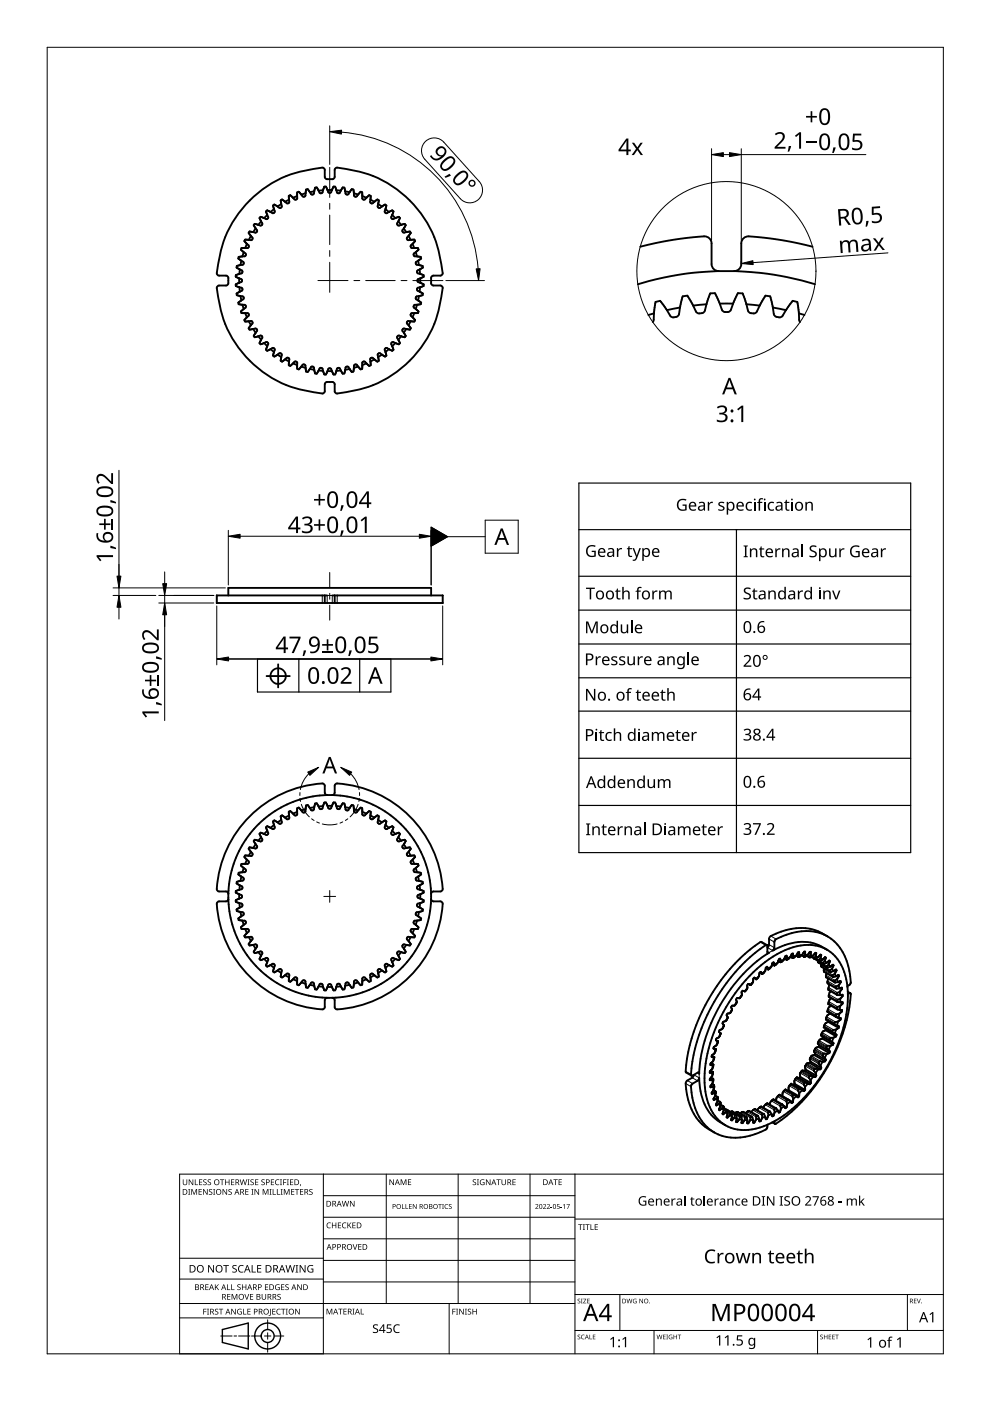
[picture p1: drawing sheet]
<svg xmlns="http://www.w3.org/2000/svg" width="210mm" height="297mm" viewBox="0 0 210 297" stroke-linecap="round" stroke-linejoin="round" font-family="sans-serif">
<g fill="none" stroke="#000" stroke-width=".4">
<path d="M50.1 58.7l.6 .3M50.7 59l.6 .4v.3l-.6 .3M50.7 60l-.6 .3M50.7 59v1M50.8 58.1l-.4 .1a.32 .32 0 0 0-.4 .1 .32 .32 0 0 0 .1 .4M50.9 57.1l-.1 1M50.9 57.1l.5 .5-.1 .3-.5 .2M51 56.2l-.3 .1a.39 .39 0 0 0-.5 .3 .39 .39 0 0 0 .4 .4l.3 .1M51.2 55.3l.5 .3-.1 .3-.6 .3M51.2 55.3l-.2 .9M51.4 54.4h-.3a.39 .39 0 0 0-.6 .3 .39 .39 0 0 0 .5 .4l.2 .2M51.7 53.5l-.3 .9"/>
<path d="M51.7 53.5l.4 .3v.4l-.7 .2M52 52.6h-.3a.39 .39 0 0 0-.6 .2 .39 .39 0 0 0 .4 .5l.2 .2M52.4 51.7l-.4 .9M52.4 51.7l.4 .6-.2 .3h-.6M52.8 50.9l-.4-.1a.39 .39 0 0 0-.5 .2 .39 .39 0 0 0 .3 .5l.2 .2M52.9 42.5a23.5 23.5 0 0 1 15.7-6.9l.3 .4v1.5a1.06 1.06 0 0 0 1.4 .5l.6-.3 .1-1.7 .2-.4a23.7 23.7 0 0 1 22.5 21.5l.2 .8-.3 .5h-1.7a1.06 1.06 0 0 0-.5 1.4l.3 .7h1.7l.4 .3a23.7 23.7 0 0 1-21.5 22.5l-.8 .1-.5-.2v-1.7a1.06 1.06 0 0 0-1.4-.5l-.7 .2v1.8l-.3 .4a23.7 23.7 0 0 1-22.5-21.5l-.1-.9 .2-.4 1.7-.1a1.06 1.06 0 0 0 .5-1.4l-.2-.6-1.8-.1-.4-.2a23.5 23.5 0 0 1 6.9-15.7zM53.2 50l-.4 .9M53.2 50l.4 .5-.1 .3-.7 .1M53.7 49.2h-.3a.39 .39 0 0 0-.6 .1 .39 .39 0 0 0 .2 .5l.2 .2M54.2 48.4l.3 .7-.2 .2-.6-.1M54.2 48.4l-.5 .8M54.8 47.7l-.3-.1a.39 .39 0 0 0-.6 0 .39 .39 0 0 0 .2 .6l.1 .2"/>
<path d="M55.4 46.9l.2 .7-.3 .2-.5-.1M55.4 46.9l-.6 .8M56 46.2l-.3-.1a.39 .39 0 0 0-.6 0 .39 .39 0 0 0 .2 .6l.1 .2M56.7 45.6l-.7 .6M56.7 45.6l.2 .5-.2 .3-.7-.2M57.4 44.9l.3 .3M57.4 44.9l-.3-.1a.39 .39 0 0 0-.6-.1 .39 .39 0 0 0 .1 .7l.1 .2M58.1 44.3l-.7 .6M58.1 44.3l.2 .6-.3 .3h-.3M58.9 43.8l-.3-.2a.39 .39 0 0 0-.6-.1 .39 .39 0 0 0 0 .6l.1 .2M59.6 43.3l.1 .6-.2 .2-.6-.3M59.6 43.3l-.7 .5"/>
<path d="M60.4 42.8l-.2-.2a.39 .39 0 0 0-.6-.2 .39 .39 0 0 0 0 .6v.3M61.3 42.3l-.9 .5M61.3 42.3l-.1 .7-.3 .2-.5-.4M62.1 41.9l-.2-.2a.39 .39 0 0 0-.6-.2 .39 .39 0 0 0 0 .6v.2M63 41.6l-.9 .3M63 41.6l-.1 .7h-.3l-.5-.4M63.9 41.3l-.2-.3a.39 .39 0 0 0-.6-.3 .39 .39 0 0 0-.1 .6v.3M64.8 41l-.2 .7h-.3l-.4-.4M64.8 41l-.9 .3M65.7 40.8l-.2-.3a.39 .39 0 0 0-.5-.4 .39 .39 0 0 0-.2 .6v.3M66.6 40.6l-.1 .6-.3 .1-.5-.5M66.6 40.6l-.9 .2"/>
<path d="M67.6 40.4l-.2-.3a.39 .39 0 0 0-.5-.3 .39 .39 0 0 0-.2 .5l-.1 .3M68.5 40.3l-.9 .1M68.5 40.3l-.2 .6-.3 .1-.4-.6M69.4 40.3l.4 .6 .3-.1 .3-.5M69.4 40.3l-.1-.3a.39 .39 0 0 0-.4-.4 .39 .39 0 0 0-.3 .5l-.1 .2M70.4 40.3l.1-.3a.39 .39 0 0 1 .4-.4 .39 .39 0 0 1 .4 .5v.2M70.4 40.3h-1M71.3 40.3l.3 .7h.4l.3-.6M71.3 40.3l1 .1M72.3 40.4l.1-.3a.39 .39 0 0 1 .5-.3 .39 .39 0 0 1 .2 .5l.1 .3M73.2 40.6l.1 .6 .3 .1 .5-.5M73.2 40.6l.9 .2"/>
<path d="M74.1 40.8l.2-.3a.39 .39 0 0 1 .5-.4 .39 .39 0 0 1 .2 .6v.3M75 41l.1 .6 .3 .1 .5-.4M75 41l.9 .3M75.9 41.3l.2-.3a.39 .39 0 0 1 .6-.3 .39 .39 0 0 1 .1 .6v.3M76.8 41.6v.6l.3 .1 .6-.4M76.8 41.6l.9 .3M78.2 41.4l-.5 .5M78.2 41.4a.55 .55 0 0 1 .4 .8l-.1 .1M78.5 42.3v.6l.3 .2 .6-.3M78.5 42.3l.9 .5M79.4 42.8l.2-.2a.39 .39 0 0 1 .6-.2 .39 .39 0 0 1 0 .6v.3M80.2 43.3v.7l.3 .1 .5-.3"/>
<path d="M80.2 43.3l.8 .5M81 43.8l.2-.2a.39 .39 0 0 1 .6-.1 .39 .39 0 0 1 0 .6l-.1 .2M81.7 44.3l-.1 .8 .3 .1 .6-.3M81.7 44.3l.8 .6M82.5 44.9l.2-.1a.39 .39 0 0 1 .6-.1 .39 .39 0 0 1-.1 .7l-.1 .2M83.1 45.6l-.2 .5 .2 .3 .7-.2M83.1 45.6l.7 .6M83.8 46.2l.3-.1a.39 .39 0 0 1 .6 0 .39 .39 0 0 1-.1 .6l-.2 .2M84.4 46.9l-.2 .6 .1 .3 .7-.1M84.4 46.9l.6 .8M85 47.7l.4-.1a.39 .39 0 0 1 .6 0 .39 .39 0 0 1-.3 .6l-.1 .2M85.6 48.4l-.3 .5 .1 .3h.7"/>
<path d="M85.6 48.4l.5 .8M86.1 49.2h.3a.39 .39 0 0 1 .7 .1 .39 .39 0 0 1-.3 .5l-.2 .2M86.6 50l-.4 .5 .2 .3 .7 .1M86.6 50l.5 .9M87.1 50.9l.3-.1a.39 .39 0 0 1 .6 .2 .39 .39 0 0 1-.4 .5l-.1 .2M87.5 51.7l-.5 .4 .1 .3 .7 .2M87.5 51.7l.3 .9M87.8 52.6h.3a.39 .39 0 0 1 .6 .2 .39 .39 0 0 1-.4 .5l-.2 .2M88.1 53.5l-.4 .3v.4l.7 .2M88.1 53.5l.3 .9M88.4 54.4h.3a.39 .39 0 0 1 .6 .3 .39 .39 0 0 1-.4 .4l-.3 .2M88.6 55.3l-.5 .5 .1 .3 .6 .1"/>
<path d="M88.6 55.3l.2 .9M88.8 56.2l.3 .1a.39 .39 0 0 1 .6 .3 .39 .39 0 0 1-.5 .4l-.2 .1M89 57.1l-.6 .5 .1 .3 .6 .2M89 57.1l.1 1M89.1 58.1l.3 .1a.39 .39 0 0 1 .4 .4 .39 .39 0 0 1-.5 .3l-.2 .1M89.1 60l.3 .1a.39 .39 0 0 1 .4 .4 .39 .39 0 0 1-.5 .3l-.2 .1M89.1 59l-.6 .4 .1 .3 .5 .3M89.1 59v1M135.8 52.3l6.1-1.3 6.4-.8a2.13 2.13 0 0 1 2.5 .9l.1 4.9a1.5 1.5 0 0 0 1.5 1.5M172.3 52.3l-6.2-1.3-6.3-.8a2.22 2.22 0 0 0-2.5 .8l-.1 5a1.5 1.5 0 0 1-1.6 1.5M50.1 60.3h-.1a.55 .55 0 0 0 .7 .6h.1M50.8 60.9l.6 .3v.3l-.5 .3"/>
<path d="M50.8 60.9l.1 .9M50.9 61.8l-.3 .2a.39 .39 0 0 0-.4 .5 .39 .39 0 0 0 .5 .2l.3 .1M51 62.8l.6 .2 .1 .4-.5 .3M51 62.8l.2 .9M51.2 63.7l-.3 .2a.39 .39 0 0 0-.3 .5 .39 .39 0 0 0 .6 .2h.2M51.4 64.6l.6 .1 .1 .3-.4 .5M51.4 64.6l.3 .9M51.7 65.5l-.3 .2a.39 .39 0 0 0-.3 .6 .39 .39 0 0 0 .6 .1h.3M52 66.4l.4 .9M52 66.4h.6l.2 .3-.4 .6M52.4 67.3l-.3 .2a.39 .39 0 0 0-.2 .6 .39 .39 0 0 0 .6 0h.3M52.8 68.1h.6l.1 .2-.3 .7"/>
<path d="M52.8 68.1l.4 .9M53.2 69l-.2 .2a.39 .39 0 0 0-.2 .6 .39 .39 0 0 0 .6 0h.3M53.7 69.8l.7-.1 .1 .3-.3 .5M53.7 69.8l.5 .7M54.2 70.5l-.2 .3a.39 .39 0 0 0-.1 .6 .39 .39 0 0 0 .6 0l.3-.1M54.8 71.3l.5-.2 .3 .3-.2 .6M54.8 71.3l.6 .7M55.4 72l-.2 .3a.39 .39 0 0 0 0 .6 .39 .39 0 0 0 .6-.1l.2-.1M56 72.7l.6-.2 .2 .2-.1 .7M56 72.7l.7 .7M56.7 73.4l-.2 .3a.39 .39 0 0 0 .1 .6 .39 .39 0 0 0 .5-.2l.3-.1M57.4 74l.5-.2 .3 .1-.1 .7"/>
<path d="M57.4 74l.7 .6M58.1 74.6l-.1 .3a.39 .39 0 0 0 .1 .6 .39 .39 0 0 0 .5-.2l.3-.1M58.9 75.2l.6-.3 .2 .2-.1 .6M58.9 75.2l.7 .5M59.6 75.7v.3a.39 .39 0 0 0 .1 .6 .39 .39 0 0 0 .6-.2l.1-.2M60.4 76.2l.9 .4M60.4 76.2l.5-.4 .3 .1 .1 .7M61.3 76.6l-.1 .4a.39 .39 0 0 0 .2 .5 .39 .39 0 0 0 .6-.3l.1-.2M62.1 77l.5-.4 .3 .1 .1 .7M62.1 77l.9 .4M63 77.4v.3a.39 .39 0 0 0 .2 .6 .39 .39 0 0 0 .5-.4l.2-.2M63.9 77.7l.5-.4 .3 .1 .1 .6"/>
<path d="M63.9 77.7l.9 .3M64.8 78v.3a.39 .39 0 0 0 .3 .6 .39 .39 0 0 0 .5-.5l.1-.2M65.7 78.2l.9 .2M65.7 78.2l.3-.5h.4l.2 .7M66.6 78.4l.1 .3a.39 .39 0 0 0 .3 .5 .39 .39 0 0 0 .4-.4l.2-.3M67.6 78.5l.4-.5 .3 .1 .2 .5M67.6 78.5l.9 .1M68.5 78.6l.1 .3a.39 .39 0 0 0 .4 .5 .39 .39 0 0 0 .3-.5l.1-.2M69.4 78.7l.4-.6h.3l.3 .6M70.4 78.7h-1M71.3 78.6l-.1 .3a.39 .39 0 0 1-.4 .5 .39 .39 0 0 1-.3-.5l-.1-.2M72.3 78.5l-.3-.5h-.4l-.3 .6"/>
<path d="M72.3 78.5l-1 .1M73.2 78.4l-.1 .3a.39 .39 0 0 1-.3 .5 .39 .39 0 0 1-.4-.4l-.1-.3M74.1 78.2l-.5-.5-.3 .1-.1 .6M74.1 78.2l-.9 .2M75 78v.3a.39 .39 0 0 1-.3 .6 .39 .39 0 0 1-.4-.5l-.2-.2M75.9 77.7l-.5-.4-.3 .1-.1 .6M75.9 77.7l-.9 .3M76.8 77.4v.3a.39 .39 0 0 1-.2 .6 .39 .39 0 0 1-.5-.4l-.2-.2M77.7 77l-.6-.4-.3 .2v.6M77.7 77l-.9 .4M77.7 77l.5 .5M78.5 76.6l.1 .4a.32 .32 0 0 1 0 .4 .32 .32 0 0 1-.4 .1"/>
<path d="M79.4 76.2l-.6-.4-.3 .2v.6M79.4 76.2l-.9 .4M80.2 75.7v.3a.39 .39 0 0 1-.1 .6 .39 .39 0 0 1-.5-.2l-.2-.2M81 75.2l-.5-.3-.3 .1v.7M81 75.2l-.8 .5M81.7 74.6l.1 .3a.39 .39 0 0 1-.1 .6 .39 .39 0 0 1-.5-.2l-.2-.1M82.5 74l-.6-.2-.3 .1 .1 .7M82.5 74l-.8 .6M83.1 73.4l.2 .3a.39 .39 0 0 1 0 .6 .39 .39 0 0 1-.6-.2l-.2-.1M83.8 72.7l-.7-.1-.2 .2 .2 .6M83.8 72.7l-.7 .7M84.4 72l.2 .3a.39 .39 0 0 1 .1 .6 .39 .39 0 0 1-.7-.1l-.2-.1"/>
<path d="M85 71.3l-.7-.1-.1 .3 .2 .5M85 71.3l-.6 .7M85.6 70.5l.2 .3a.39 .39 0 0 1 .1 .6 .39 .39 0 0 1-.6 0l-.3-.1M86.1 69.8l-.6-.1-.2 .2 .3 .6M86.1 69.8l-.5 .7M86.6 69l.2 .2a.39 .39 0 0 1 .2 .6 .39 .39 0 0 1-.6 0h-.3M87.1 68.1h-.6l-.2 .2 .3 .7M87.1 68.1l-.5 .9M87.5 67.3l.2 .2a.39 .39 0 0 1 .2 .6 .39 .39 0 0 1-.6 0h-.2M87.8 66.4h-.6l-.1 .3 .4 .6M87.8 66.4l-.3 .9M88.1 65.5l.3 .2a.39 .39 0 0 1 .3 .6 .39 .39 0 0 1-.6 .1h-.3"/>
<path d="M88.4 64.6l-.6 .1-.1 .3 .4 .5M88.4 64.6l-.3 .9M88.6 63.7l.3 .2a.39 .39 0 0 1 .3 .5 .39 .39 0 0 1-.5 .2h-.3M88.8 62.8l-.6 .2v.4l.4 .3M88.8 62.8l-.2 .9M89 61.8l.2 .2a.39 .39 0 0 1 .4 .5 .39 .39 0 0 1-.5 .2l-.3 .1M89.1 60.9l-.7 .3v.3l.6 .3M89.1 60.9l-.1 .9M138.7 66.4l-.1 1.5-.2 .4M138.7 66.4l-1.2 .4M141.4 65.8l-.9-1.4a.78 .78 0 0 0-1.3-.4h-.2l-.3 2.4M144.2 65.2l-.2 1.3a1.16 1.16 0 0 1-1.9 .4l-.7-1.1"/>
<path d="M144.2 65.2l-2.8 .6M147 64.8l-.8-1.5a.78 .78 0 0 0-1.2-.5h-.3l-.5 2.4M149.8 64.5l-.3 1.3a1.16 1.16 0 0 1-2 .2l-.5-1.2M149.8 64.5l-2.8 .3M152.6 64.4h2.8M152.6 64.4l.4 1.2a1.16 1.16 0 0 0 2 0l.4-1.2M152.6 64.4l-.7-1.5a.78 .78 0 0 0-1.1-.7h-.2l-.8 2.3M155.4 64.4l.7-1.5a.78 .78 0 0 1 1.1-.7h.3l.8 2.3M158.3 64.5l.3 1.3a1.16 1.16 0 0 0 1.9 .2l.6-1.2M158.3 64.5l2.8 .3M161.1 64.8l.8-1.5a.78 .78 0 0 1 1.2-.5h.2l.6 2.4M163.9 65.2l2.7 .6"/>
<path d="M163.9 65.2l.2 1.3a1.16 1.16 0 0 0 1.9 .4l.6-1.1M166.6 65.8l1-1.4a.78 .78 0 0 1 1.2-.4h.3l.3 2.4M169.4 66.4v1.5l.2 .4M169.4 66.4l1.2 .4M172.8 60.3a63.5 63.5 0 0 0-16.4-2.8h-4.2a65.9 65.9 0 0 0-14.6 2.1l-2.4 .7M48.4 126.2v-1.6h43v1.6M68.9 126.2v1.6M69.4 126.2h-23.4v1.6h47.9v-1.6h-23.5M71 126.2v1.6M53.7 179.8l-.3-.1a.39 .39 0 0 0-.6 .2 .39 .39 0 0 0 .2 .5l.2 .2M54.2 179l.3 .5-.1 .3h-.7M54.2 179l-.5 .8"/>
<path d="M54.8 178.2h-.3a.39 .39 0 0 0-.6 0 .39 .39 0 0 0 .2 .6l.1 .2M55.4 177.5l.2 .5-.1 .3-.7-.1M55.4 177.5l-.6 .7M56 176.8l-.3-.1a.39 .39 0 0 0-.6 0 .39 .39 0 0 0 .2 .6l.1 .2M56.7 176.2l.2 .5-.2 .3-.7-.2M56.7 176.2l-.7 .6M57.4 175.5l-.3-.1a.39 .39 0 0 0-.6-.1 .39 .39 0 0 0 .1 .6l.1 .3M58.1 174.9l.1 .7-.3 .2-.5-.3M58.1 174.9l-.7 .6M58.9 174.4l-.3-.2a.39 .39 0 0 0-.6-.1 .39 .39 0 0 0 0 .6l.1 .2M59.6 173.8v.7l-.2 .2-.5-.3M59.6 173.8l-.7 .6"/>
<path d="M60.4 173.4l-.2-.3a.39 .39 0 0 0-.6-.1 .39 .39 0 0 0 0 .6v.2M61.3 172.9v.6l-.2 .2-.7-.3M61.3 172.9l-.9 .5M62.1 172.5l-.2-.2a.39 .39 0 0 0-.6-.3 .39 .39 0 0 0 0 .7v.2M63 172.1v.6l-.3 .2-.6-.4M63 172.1l-.9 .4M63.9 171.8l-.2-.2a.39 .39 0 0 0-.6-.3 .39 .39 0 0 0-.1 .6v.2M64.8 171.6l-.2 .6-.3 .1-.4-.5M64.8 171.6l-.9 .2M65.7 171.3l-.2-.2a.39 .39 0 0 0-.5-.4 .39 .39 0 0 0-.2 .6v.3M66.6 171.1l-.1 .6-.3 .1-.5-.5M66.6 171.1l-.9 .2"/>
<path d="M67.6 171l-.2-.3a.39 .39 0 0 0-.5-.4 .39 .39 0 0 0-.2 .6l-.1 .2M68.5 170.9l-.3 .6h-.4l-.2-.5M68.5 170.9l-.9 .1M69.4 168.6l-.5-.3v-1.7l-.3-.4a23.7 23.7 0 0 0-22.6 22.5l.4 .3 1.8 .1 .2 .4M70.4 170.9l-.3 .5-.3 .1-.2-.2-.3-.7a.39 .39 0 0 0-.4-.5 .39 .39 0 0 0-.3 .6l-.1 .2M70.4 170.9l.1-.3a.39 .39 0 0 1 .4-.5 .39 .39 0 0 1 .4 .6v.2M70.4 170.9h-1M70.4 168.6l.5-.3 .1-1.7 .2-.4a23.7 23.7 0 0 1 22.6 22.6l-.4 .2-1.8 .1-.2 .4M71.3 170.9l1 .1M71.3 170.9l.2 .6 .3 .1 .5-.6M72.3 171l.1-.3a.39 .39 0 0 1 .5-.4 .39 .39 0 0 1 .2 .6l.1 .2M73.2 171.1l.9 .2"/>
<path d="M73.2 171.1l.1 .6 .3 .1 .5-.5M74.1 171.3l.2-.2a.39 .39 0 0 1 .5-.4 .39 .39 0 0 1 .2 .6v.3M75 171.6l.2 .6 .3 .1 .4-.5M75 171.6l.9 .2M75.9 171.8l.2-.2a.39 .39 0 0 1 .6-.3 .39 .39 0 0 1 .1 .6v.2M76.8 172.1l.9 .4M76.8 172.1l.1 .7 .4 .1 .4-.4M78.2 172a.55 .55 0 0 1 .4 .8l-.1 .1M78.2 172l-.5 .5M78.5 172.9l.9 .5M78.5 172.9l.1 .7 .3 .1 .5-.3M79.4 173.4l.2-.3a.39 .39 0 0 1 .6-.1 .39 .39 0 0 1 0 .6v.2"/>
<path d="M80.2 173.8l.8 .6M80.2 173.8l-.1 .6 .2 .2 .7-.2M81 174.4l.2-.2a.39 .39 0 0 1 .6-.1 .39 .39 0 0 1 0 .6l-.1 .2M81.7 174.9l.8 .6M81.7 174.9l-.1 .6 .2 .2 .7-.2M82.5 175.5l.2-.1a.39 .39 0 0 1 .6-.1 .39 .39 0 0 1-.1 .6l-.1 .3M83.1 176.2l-.2 .5 .2 .3 .7-.2M83.1 176.2l.7 .6M83.8 176.8l.3-.1a.39 .39 0 0 1 .6 0 .39 .39 0 0 1-.1 .6l-.2 .2M84.4 177.5l-.2 .5 .1 .3 .7-.1M84.4 177.5l.6 .7M85 178.2h.4a.39 .39 0 0 1 .6 0 .39 .39 0 0 1-.3 .6l-.1 .2"/>
<path d="M85.6 179l.5 .8M85.6 179l-.3 .7 .2 .2 .6-.1M86.1 179.8l.3-.1a.39 .39 0 0 1 .7 .2 .39 .39 0 0 1-.3 .5l-.2 .2M48.4 190.6l-.2 .4-1.7 .1-.5 .3a23.7 23.7 0 0 0 22.6 22.6l.3-.5v-1.7l.5-.2M50.1 190.8h-.1a.55 .55 0 0 0 .7 .6l.1 .1M50.1 189.3l.6 .3M50.7 189.6l.6 .2v.3l-.6 .4M50.7 190.5l-.6 .3M50.7 189.6v.9M50.8 191.5l.5 .2 .1 .3-.5 .4M50.8 188.6l-.4 .2a.32 .32 0 0 0-.4 .1 .32 .32 0 0 0 .1 .4M50.8 191.5l.1 .9"/>
<path d="M50.9 187.7l.5 .3v.3l-.6 .3M50.9 192.4l-.3 .2a.39 .39 0 0 0-.4 .4 .39 .39 0 0 0 .5 .3h.3M50.9 187.7l-.1 .9M51 193.3l.6 .3 .1 .3-.5 .4M51 186.8h-.3a.39 .39 0 0 0-.5 .4 .39 .39 0 0 0 .4 .4l.3 .1M51 193.3l.2 1M51.2 185.9l.5 .3-.1 .3-.6 .3M51.2 194.3l-.3 .1a.39 .39 0 0 0-.3 .6 .39 .39 0 0 0 .6 .2h.2M51.2 185.9l-.2 .9M51.4 195.2l.7 .2v.3l-.4 .4M51.4 184.9l-.3 .1a.39 .39 0 0 0-.6 .3 .39 .39 0 0 0 .5 .4l.2 .2M51.4 195.2l.3 .9"/>
<path d="M51.7 184l.4 .4v.3l-.7 .2M51.7 196.1l-.3 .2a.39 .39 0 0 0-.3 .5 .39 .39 0 0 0 .6 .2h.3M51.7 184l-.3 .9M52 197l.7 .1 .1 .3-.4 .4M52 183.1l-.3 .1a.39 .39 0 0 0-.6 .2 .39 .39 0 0 0 .4 .5l.2 .1M52 197l.4 .8M52.4 182.3l.4 .4-.1 .3-.7 .1M52.4 197.8l-.3 .3a.39 .39 0 0 0-.2 .5 .39 .39 0 0 0 .6 .1h.3M52.4 182.3l-.4 .8M52.8 198.7l.6-.1 .1 .3-.3 .6M52.8 181.4h-.4a.39 .39 0 0 0-.5 .2 .39 .39 0 0 0 .3 .5l.2 .2M52.8 198.7l.4 .8"/>
<path d="M53.2 180.6l.4 .5-.1 .3h-.7M53.2 199.5l-.2 .3a.39 .39 0 0 0-.2 .6 .39 .39 0 0 0 .6 0l.3-.1M53.2 180.6l-.4 .8M86.6 180.6l-.3 .6 .2 .3 .6-.1M86.6 199.5l.2 .3a.39 .39 0 0 1 .2 .6 .39 .39 0 0 1-.6 0l-.3-.1M86.6 180.6l.5 .8M87.1 198.7l-.6-.1-.2 .3 .3 .6M87.1 181.4h.3a.39 .39 0 0 1 .6 .2 .39 .39 0 0 1-.4 .5l-.1 .2M87.1 198.7l-.5 .8M87.5 182.3l-.4 .6 .1 .2h.6M87.5 197.8l.2 .3a.39 .39 0 0 1 .2 .5 .39 .39 0 0 1-.6 .1h-.2M87.5 182.3l.3 .8"/>
<path d="M87.8 197h-.6l-.1 .3 .4 .5M87.8 183.1l.3 .1a.39 .39 0 0 1 .6 .2 .39 .39 0 0 1-.4 .5l-.2 .1M87.8 197l-.3 .8M88.1 184l-.4 .4v.3l.7 .2M88.1 196.1l.3 .2a.39 .39 0 0 1 .3 .5 .39 .39 0 0 1-.6 .2h-.3M88.1 184l.3 .9M88.4 195.2l-.7 .2v.3l.4 .4M88.4 184.9l.3 .1a.39 .39 0 0 1 .6 .3 .39 .39 0 0 1-.4 .4l-.3 .2M88.4 195.2l-.3 .9M88.6 185.9l-.4 .3v.3l.6 .3M88.6 194.3l.3 .1a.39 .39 0 0 1 .3 .6 .39 .39 0 0 1-.5 .2h-.3M88.6 185.9l.2 .9"/>
<path d="M88.8 193.3l-.2 1M88.8 193.3l-.6 .2-.1 .3 .5 .5M88.8 186.8h.3a.39 .39 0 0 1 .6 .4 .39 .39 0 0 1-.5 .4l-.2 .1M89 187.7l-.6 .3v.3l.7 .3M89 192.4l.2 .2a.39 .39 0 0 1 .4 .4 .39 .39 0 0 1-.5 .3h-.3M89 187.7l.1 .9M89.1 191.5l-.6 .2-.1 .3 .6 .4M89.1 188.6l.3 .1a.39 .39 0 0 1 .4 .4 .39 .39 0 0 1-.5 .4l-.2 .1M89.1 191.5l-.1 .9M89.1 189.6v.9M89.1 189.6l-.5 .2-.1 .3 .6 .4M89.1 190.5l.3 .2a.39 .39 0 0 1 .4 .4 .39 .39 0 0 1-.5 .3l-.2 .1"/>
<path d="M91.4 190.6l.3 .4 1.7 .1 .4 .3a23.7 23.7 0 0 1-22.6 22.5l-.2-.4-.1-1.7-.5-.2M164.2 199.7v1.4l-.4 .4 .4-.1M175.4 198.5a11.6 11.6 0 0 1 5 9.7l-.2 .5-.5 .4M175.4 198.5a11.6 11.6 0 0 0-10.8 .6l-.4 .6M175.4 198.5l-1.1-.6a11.6 11.6 0 0 0-10.9 .6l-.3 .4-.1 1.5-.3 .5M53.7 200.3l.6-.1 .2 .3-.3 .6M53.7 200.3l.5 .8M54.2 201.1l-.2 .3a.39 .39 0 0 0-.1 .6 .39 .39 0 0 0 .6-.1h.3M54.8 201.9l.5-.2 .3 .2-.2 .7M54.8 201.9l.6 .7M55.4 202.6l-.2 .3a.39 .39 0 0 0 0 .6 .39 .39 0 0 0 .6-.1l.2-.1M56 203.3l.7-.2 .2 .3-.2 .6"/>
<path d="M56 203.3l.7 .7M56.7 204l-.2 .3a.39 .39 0 0 0 .1 .6 .39 .39 0 0 0 .5-.2l.3-.1M57.4 204.6l.7 .6M57.7 204.4h.3l.3 .2-.2 .6M57.7 204.4l-.3 .2M58.1 205.2l-.1 .3a.39 .39 0 0 0 .1 .6 .39 .39 0 0 0 .5-.2l.3-.1M58.9 205.8l.5-.4 .2 .2v.7M58.9 205.8l.7 .5M59.6 206.3v.3a.39 .39 0 0 0 .1 .6 .39 .39 0 0 0 .6-.3l.1-.1M60.4 206.8l.7-.4 .2 .2v.6M60.4 206.8l.9 .4M61.3 207.2l-.1 .3a.39 .39 0 0 0 .2 .6 .39 .39 0 0 0 .6-.3l.1-.2"/>
<path d="M62.1 207.6l.6-.4 .3 .2v.6M62.1 207.6l.9 .4M63 208v.3a.39 .39 0 0 0 .2 .6 .39 .39 0 0 0 .5-.4l.2-.2M63.9 208.3l.5-.5 .3 .2 .1 .6M63.9 208.3l.9 .3M64.8 208.6v.3a.39 .39 0 0 0 .3 .5 .39 .39 0 0 0 .5-.4l.1-.2M65.7 208.8l.3-.5h.4l.2 .7M65.7 208.8l.9 .2M66.6 209l.1 .3a.39 .39 0 0 0 .3 .5 .39 .39 0 0 0 .4-.5l.2-.2M67.6 209.1l.2-.5h.4l.3 .6M67.6 209.1l.9 .1M68.5 209.2l.1 .3a.39 .39 0 0 0 .4 .5 .39 .39 0 0 0 .3-.5l.1-.2"/>
<path d="M69.4 209.3l.3-.6h.3l.4 .6M69.4 209.3h1M71.3 209.2l-.1 .3a.39 .39 0 0 1-.4 .5 .39 .39 0 0 1-.3-.5l-.1-.2M72.3 209.1l-.5-.5h-.3l-.2 .6M72.3 209.1l-1 .1M73.2 209l-.1 .3a.39 .39 0 0 1-.3 .5 .39 .39 0 0 1-.4-.5l-.1-.2M74.1 208.8l-.9 .2M74.1 208.8l-.3-.5h-.3l-.3 .7M75 208.6v.3a.39 .39 0 0 1-.3 .5 .39 .39 0 0 1-.4-.4l-.2-.2M75.9 208.3l-.9 .3M75.9 208.3l-.5-.5-.3 .2-.1 .6M76.8 208v.3a.39 .39 0 0 1-.2 .6 .39 .39 0 0 1-.5-.4l-.2-.2"/>
<path d="M77.7 207.6l-.4-.4-.4 .1-.1 .7M77.7 207.6l.5 .5M77.7 207.6l-.9 .4M78.5 207.2l.1 .4a.32 .32 0 0 1 0 .4 .32 .32 0 0 1-.4 .1M79.4 206.8l-.5-.4-.3 .1-.1 .7M79.4 206.8l-.9 .4M80.2 206.3v.3a.39 .39 0 0 1-.1 .6 .39 .39 0 0 1-.5-.3l-.2-.1M81 205.8l-.8 .5M81 205.8l-.5-.4-.3 .2v.7M81.7 205.2l.1 .3a.39 .39 0 0 1-.1 .6 .39 .39 0 0 1-.5-.2l-.2-.1M82.5 204.6l-.8 .6M82.5 204.6l-.7-.2-.2 .2 .1 .6"/>
<path d="M83.1 204l.2 .3a.39 .39 0 0 1 0 .6 .39 .39 0 0 1-.6-.2l-.2-.1M83.8 203.3l-.7-.2-.2 .3 .2 .6M83.8 203.3l-.7 .7M84.4 202.6l.2 .3a.39 .39 0 0 1 .1 .6 .39 .39 0 0 1-.7-.1l-.2-.1M85 201.9l-.6 .7M85 201.9l-.5-.2-.3 .2 .2 .7M85.6 201.1l.2 .3a.39 .39 0 0 1 .1 .6 .39 .39 0 0 1-.6-.1h-.3M86.1 200.3l-.5 .8M86.1 200.3h-.7l-.1 .3 .3 .5M152.4 219.9l-.1 .1M152.8 219.1l-.4 .8M152.8 219.1h.1"/>
<path d="M153.1 218.2l-.6 .4-.1 .1 .4 .4M153.3 218l-.2 .2M153.3 217.8v.2M153.4 217.8h-.1M153.4 217.3h.1M153.5 217.3l-.4 .9M153.5 217.3v.1M153.5 217.4h.1M153.5 217.4l-.1 .4M153.9 216.5l-.6 .2-.1 .3 .2 .3M154.3 215.8l-.4 .7M154.3 215.8h.1"/>
<path d="M154.3 215.7l-.4 .8M154.3 215.7v.1M154.7 214.8l-.5 .1-.1 .2-.1 .1 .3 .5M155.2 214l-.5 .8M155.7 213.2h-.5l-.1 .2-.1 .1 .2 .5M156.1 211.9l.1 .5M156.2 212.6l-.5 .6M156.2 212.6h.1M156.2 212.4l-.5 .8M156.2 212.4v.2M156.8 211.7l-.5-.1-.2 .3M157.2 211.1l-.4 .6"/>
<path d="M157.2 211.1h.1M157.3 210.9l-.5 .8M157.3 210.9l-.1 .2M157.9 210.2l-.5-.1-.1 .1v.7M157.9 210.2h.1M158 210.2h-.1M158.3 209.7l-.3 .5M158.3 209.7h.1M158.5 209.5l-.6 .7M158.5 209.5l-.2 .2M158.7 208.6l.4 .3M158.7 208.6l-.3 .2 .1 .7"/>
<path d="M158.7 208.6h.1M158.7 208.6l.3 .2M159 208.8h.1M159.1 208.8v.1M159.1 208.9h.1M159.5 208.4l-.4 .5M159.5 208.4h.1M159.7 208.2l-.6 .6M159.7 208.2l-.2 .2M159.8 207.4l.5 .2M160.3 207.5l-.2-.1a.37 .37 0 0 0-.4 .1 .37 .37 0 0 0 0 .5v.2M160.3 207.5h.1"/>
<path d="M160.3 207.5v.1M160.3 207.6h.1M160.4 207.6h-.1M160.5 207.6h-.1M161 206.9l-.5 .7M161 206.9l-.7 .6M161.1 206.2l.5 .3M161.6 206.5h.1M161.6 206.4l-.3-.3a.67 .67 0 0 0-.3 .8M161.6 206.4v.1M162 206.2l-.4 .3M162 206.1v.1"/>
<path d="M162.3 205.9l-.7 .5M162.3 205.9l-.3 .2M162.4 205.3l-.1 .6M162.4 205.2l.5 .3M162.4 205.2v.1M162.4 205.2h.1M162.4 205.2l.2-.2 .3 .4M162.6 200.4l-1.1-.7a23.8 23.8 0 0 0-5.9 4.9l-3.2 3.8-2.7 4.4-2.2 4.9-1.4 4.6a18.1 18.1 0 0 0-.6 5.1l1.1 .7M162.6 200.4a24.7 24.7 0 0 0-6.7 5.7l-3 4-2.8 4.7-2 5-1.2 4.6a9.8 9.8 0 0 0-.3 3.7M162.6 200.4h.1M162.6 200.4l.1 1.5 .1 .1h.3a33.8 33.8 0 0 0-14.9 25.6l-.2-.2-1.4 .7M162.9 205.5h.1"/>
<path d="M162.9 205.4v.1M163.1 203.4l-2.6 2-2.5 2.6-2.3 2.8-2 3.3-1.7 3.2-1.3 3.6-.9 3.5-.4 3.4a12 12 0 0 0 3.6 10.2l.8 .6M163.6 204.9l-.7 .6M163.6 204.9l-.7 .5M163.7 204.4l-.1 .5M163.7 204.4a.28 .28 0 0 1 .3-.3 .28 .28 0 0 1 .2 .4M163.7 204.4l.5 .3M164.2 201.4h.1M164.2 204.7h.1M164.2 204.5v.2M164.9 204.1l-.7 .6M164.9 204.1l-.7 .4"/>
<path d="M165 203.8l-.1 .3M165 203.7l.5 .3M165 203.7l.1-.1a.27 .27 0 0 1 .3-.3 .27 .27 0 0 1 .2 .4v.1M165 203.7v.1M165.5 204h.1M165.6 204h-.1M165.6 203.8l-.1 .2M165.9 203.8l-.3 .2M165.9 203.8h.1M166.2 203.4l-.6 .4M166.2 203.4l-.3 .4M166.3 203.2l-.1 .2"/>
<path d="M166.3 203.2h.1M166.3 203.2l.5 .3M166.8 203.5h.1M166.8 203.4v.1M166.9 203.2v-.1a.28 .28 0 0 0-.2-.5 .28 .28 0 0 0-.3 .4l-.1 .2M166.9 203.2l-.1 .2M167.5 203l-.7 .5M167.5 203l-.6 .2M167.6 202.9l-.1 .1M167.6 202.9h.1M167.6 202.9l.4 .2M168 203.1h.1"/>
<path d="M168.1 203.1h.1M168.2 202.8l-.2 .3M168.2 202.8l-.1-.6h-.2l-.3 .7M168.8 202.6l.5 .3M168.8 202.6l-.7 .5M168.8 202.6l-.6 .2M168.9 202.6h-.1M168.9 202.5v.1M169.2 202.8v.1M169.2 202.9h.1M169.3 202.9h.1M169.5 202.5l-.3 .3"/>
<path d="M169.5 202.5v-.2a.23 .23 0 0 0-.2-.4 .23 .23 0 0 0-.3 .3l-.1 .3M169.7 202.8l-.4 .1M169.7 202.8h.1M169.9 202.6l.5 .2M170.1 202.5h-.6M170.1 202.5l-.4 .3M170.4 202.8h.1M170.5 202.8h.1M170.7 202.4l.6 .1M170.7 202.4l-.3 .4M170.7 202.4v-.6h-.2l-.4 .7M170.8 202.8h-.3"/>
<path d="M170.9 202.7l-.1 .1M171 202.6l.6 .4M171.3 202.5l.1-.2a.39 .39 0 0 1 .5-.4l-.1 .6M171.3 202.5l-.4 .2M171.5 202.9l.1 .1M171.5 202.9h.1M171.6 203h.1M171.8 202.5l-.3 .4M171.8 202.5l.6 .1M172 202.9l-.4 .1M172 202.9h.1M172 202.9l.6 .3"/>
<path d="M172.4 202.6l.5-.6a.28 .28 0 0 1 .2 .3 .28 .28 0 0 1-.1 .3l-.1 .2M172.4 202.6l-.4 .3M172.6 203.2h.1M172.6 203.2l.1 .1M172.7 203.3l1.8 1.1M172.7 203.3h.1M172.8 203.3h.1M172.9 203.3h-.1M172.9 203.3l.7 .4M172.9 202.8l.5 .2M172.9 202.8l-.3 .4M173.4 203.7l.1 .4 1.8 1"/>
<path d="M173.4 203.7h.1M173.4 203l-.5 .3M173.6 202.8l-.2 .2M173.6 203.7h.1M173.6 202.8l.1-.1a.24 .24 0 0 1 .2-.3 .24 .24 0 0 1 .3 .1 .24 .24 0 0 1-.2 .3l-.1 .4M173.6 202.8h.1M173.7 203.7v.1M173.9 203.7l-.2 .1M173.9 203.7h.1M173.9 203.2l.5 .3M173.9 203.2l-.3 .5M174.1 219.5h.1"/>
<path d="M174.1 219.5l.4 .4M174.1 204.4l.1 .6 1.8 1M174.4 203.5l-.5 .2M174.4 204.3h.1M174.5 204.3v.1M174.5 219.9l-.2 .3M174.5 219.9l2.2 1.3M174.5 203.4l-.1 .1M174.5 203.4h.1M174.5 204.4h.1M174.7 217.8l1.9 1.1M174.7 217.8h.1"/>
<path d="M174.7 205.3l.1 .8M174.8 206.1h.1M174.8 206.1l1.8 1M174.8 203.1l-.3 .3M174.8 203.1h.1M174.8 204.3l-.3 .1M174.8 204.3h.1M174.9 203.8l-.5 .5M174.9 203.8l.4 .3M174.9 202.9l-.1 .2M174.9 202.9l.2 .1M175 218.4l-.6 .3-.3 .8"/>
<path d="M175 218.4l2.3 1.3M175.1 218.1l-.1 .3M175.1 216.1v.1M175.1 203l-.2 .8M175.1 216.2h.1M175.1 216.1h.1M175.1 216.2l1.9 1.1M175.2 215.9l-.1 .2M175.2 207.2h.1M175.2 215.8v.1M175.2 207.2l1.8 1.1M175.2 206.3v.9"/>
<path d="M175.2 205h.1M175.2 205l.1 .1M175.3 204.1l-.5 .2M175.3 205.1h.1M175.3 201.3a10.1 10.1 0 0 0-9.7 .6l-2.5 1.5M175.3 201.3a9.8 9.8 0 0 1 4.4 7.8M175.3 201.3a10.4 10.4 0 0 0-11.1 .1M175.4 214.5h.1M175.4 208.3h.1M175.4 208.3l.1 .2M175.4 214.5l1.9 1.1M175.4 204l-.1 .1"/>
<path d="M175.5 204h-.1M175.5 208.5h.1M175.5 208.5l1.8 1.1M175.5 205.1h-.2M175.6 216.6l-.6 .4-.3 .8M175.6 216.6l2.2 1.3M175.6 205.1h-.1M175.6 216.4v.2M175.6 207.5l-.2 .8M175.6 212.9h.1M175.7 209.8v.1M175.7 212.9l1.8 1.1"/>
<path d="M175.7 209.9h.1M175.7 204.5l-.5 .5M175.7 204.5l.3 .5M175.7 209.9l1.8 1.1M175.7 211.1v.3M175.7 211.1h.1M175.7 211.4h.1M175.7 211.4l1.9 1M175.8 203.7l-.3 .3M175.8 203.7l.2 .1M175.8 203.7h.1M175.9 208.8l-.2 1"/>
<path d="M176 206h.1M176 214.9l-.6 .4-.2 .5M176 214.9l2.2 1.3M176 214.8v.1M176 203.8l-.3 .7M176 206l.2 .1M176 205l-.4 .1M176.1 210.2l-.2 .2-.2 .7M176.2 213.2l-.5 .4-.3 .9M176.2 211.7l-.3 .3-.3 .9M176.2 206.1h.1M176.4 205.4l-.5 .4 .1 .2"/>
<path d="M176.4 205.4l.3 .5M176.4 206.9h.1M176.5 206.9v.2M176.5 207.1h.1M176.5 204.6l.2 .1M176.5 204.6l-.5 .4M176.6 218.9h.1M176.6 218.9l.4 .3M176.6 219l.8 .4M176.7 205.9l-.5 .2M176.7 204.7l-.3 .7M177 208.3h.1"/>
<path d="M177 206.4l-.6 .5M177 219.2h.1M177 206.4l.2 .6M177 217.3h.1M177 208.3h.2M177 217.3l.5 .1M177 219.2l.3 .2M177.2 205.6l-.5 .3M177.2 205.6l.1-.1 .1 .2M177.2 205.6l.2 .1M177.2 208.3h.1M177.2 218.3l-.2 .9"/>
<path d="M177.2 218.3l-.6 .1-.2 .4 .2 .1M177.2 207l-.6 .1M177.3 219.7l-.6 .3M177.3 215.6h.1M177.3 209.6h.1M177.3 219.4h.1M177.4 215.6h.1M177.4 215.6l.4 .2M177.4 205.7l-.4 .7M177.4 219.4l-.1 .3M177.4 210.7l.1 .3M177.4 210.7h.1"/>
<path d="M177.4 213.7l.1 .3M177.4 213.6v.1M177.5 209.6h-.1M177.5 207.6l-.6 .4 .1 .3M177.5 217.4l.4 .2-.1 .3M177.5 207.6l.2 .6M177.5 211h.1M177.5 214h.1M177.6 212.4h.1M177.6 214h.1M177.6 212.4l.1 .1M177.6 214l.4 .1"/>
<path d="M177.6 211h.1M177.6 211h.5M177.7 212.5h.1M177.7 216.6l-.2 .8M177.7 216.6l-.7 .2v.5M177.7 208.2l-.5 .1M177.7 206.8l.1-.1 .1 .2M177.7 206.8l-.5 .2M177.7 206.8l.2 .1M177.7 212.5h.4M177.8 217.9l-.6 .4M177.8 208.9l-.5 .3v.4"/>
<path d="M177.8 215.8l.5 .1-.1 .3M177.8 208.9l.2 .7M177.9 214.1l.6 .3M177.9 206.9l-.4 .7M178 214.9l-.2 .9M178 214.9l-.7 .3v.4M178 209.6h-.5M178 208.1l-.3 .1M178 208.1l.3 .1M178 208.1l.2-.1 .1 .2M178 208.1h.1M178 210.3l-.6 .4"/>
<path d="M178 214.1l.5 .1v.2M178 210.3l.1 .7M178.1 213.3l-.1 .8M178.1 213.3l-.7 .3M178.1 211.7l-.6 .4 .1 .3M178.1 211.7v.8M178.2 212.5h-.1M178.2 212.5l.5 .3M178.2 212.5h.1M178.2 212.5h.5v.3M178.2 216.2l-.5 .4M178.2 209.5l-.2 .1"/>
<path d="M178.2 209.5l.3-.1v.2M178.2 209.5l.3 .1M178.3 208.2l-.5 .7M178.3 211h-.2M178.3 211l.4-.1v.3M178.3 211l.4 .2M178.5 214.4l-.5 .5M178.5 209.6l-.5 .7M178.7 212.8l-.6 .5M178.7 211.2l-.6 .5M179.7 209.1l.1 1.2M179.8 210.3h.1"/>
<path d="M179.8 210.3l.5 .3M179.8 210.3l-.1 3.1-.7 3.7-1.2 3.8-1.6 3.7-2 3.5-2.5 3.3-2.6 2.7-2.9 2.4M180.3 210.6a24.8 24.8 0 0 1-1.6 8.6l-2 4.6-2.7 4.8-3.1 4-3.6 3.6a9.8 9.8 0 0 1-3 2.1M180.3 210.6l-.5 .1M147.1 227.9l-.2 .5-1.3 .8a3.5 3.5 0 0 0 0 2.3 10.8 10.8 0 0 0 4.7 7.9l1.1 .7M150.7 227l.5 .3M150.7 227a.28 .28 0 0 0-.1 .4 .28 .28 0 0 0 .4 0M150.7 225.4l-.1 .4h.5M150.7 225.4h.1M150.7 225.4l.5 .3M150.7 228.5l-.1 .1a.27 .27 0 0 0-.1 .4 .27 .27 0 0 0 .5 0v-.1M150.7 228.5l.5 .2"/>
<path d="M150.8 228.5h-.1M150.9 223.8l.5 .3M150.9 229.9l-.1 .1a.28 .28 0 0 0-.2 .5 .28 .28 0 0 0 .5-.1h.1M150.9 229.9l.5 .2M150.9 229.8v.1M151 228.2l-.2 .3M151 227.4v.8M151 226.6l-.3 .4M151 228.9l.1 .8M151.1 229.7l-.2 .1M151.1 225.8l-.1 .8M151.2 227.2l-.2 .2"/>
<path d="M151.2 227.3h.1M151.2 227.3l-.2 .9M151.2 228.7l-.2 .2M151.2 228.7h.1M151.2 225l-.5 .4M151.2 230.4l.1 .6M151.2 225.7l-.1 .1M151.2 228.7l-.1 1M151.2 225.7h.1M151.2 225.7l-.2 .9M151.3 222.3h.1M151.3 231.1l.4 .3"/>
<path d="M151.3 231.1l-.4 .6v.2l.6-.2M151.3 231.1h.1M151.3 222.2l.5 .3M151.3 222.3l.4 .2M151.3 231v.1M151.3 224.2l-.1 .8M151.3 230.1l-.1 .3M151.3 230.1h.1M151.4 230.1h-.1M151.4 230.1h.1M151.4 230.1v.2M151.4 224.1l-.1 .1"/>
<path d="M151.4 230.3h.1M151.4 224.1h.1M151.4 230.3l-.1 .7M151.4 224.1l-.2 .9M151.5 223.3v.1a.64 .64 0 0 0-.5 .7l.3 .1M151.5 231.7l.2 .6M151.6 231.4l-.1 .3M151.6 231.4h.1M151.7 232.3l-.4 .7M151.7 222.5l-.2 .8M151.7 231.4h.1M151.7 231.4h-.1"/>
<path d="M151.7 232.3l.4 .3M151.7 222.8l-.2 .5M151.7 222.8h.1M151.7 231.4l.1 .2M151.8 231.6h.1M151.8 222.5h-.1M151.8 231.6l-.1 .7M151.8 222.5h.1M151.8 222.5l-.1 .3M151.8 220.5h.1M151.8 220.5l.4 .3M151.8 220.5v.1"/>
<path d="M151.8 220.6l.4 .2M151.9 221.6l-.6 .4v.3M151.9 232.9l-.6 .3v-.2M151.9 232.9l.3 .6M152.1 232.6l-.2 .3M152.1 232.6h.1M152.1 232.6l.1 .9M152.2 233.5l-.4 .7 .1 .2 .5-.4M152.2 220.8l-.3 .8M152.2 220.8h.1M152.2 233.3l.5 .3M152.3 220l-.4 .2-.1 .3"/>
<path d="M152.4 234l.4 .5M152.5 235.1v.1M152.6 233.6l-.2 .4M152.7 233.6h.1M152.7 233.6l.1 .9M152.8 234.5l-.3 .6M152.8 234.2l.5 .3M153.1 235l-.3 .2a.17 .17 0 0 1-.2 .2 .17 .17 0 0 1-.2-.2h.1M153.1 235l.4 .4M153.2 234.6l-.1 .4M153.2 234.6h.1M153.3 234.5l-.1 .1"/>
<path d="M153.3 234.5h.1M153.3 234.5l.2 .4M153.5 235.4l-.3 .7a.28 .28 0 0 0 .3 .1 .28 .28 0 0 0 .2-.3l.2-.1M153.5 234.9l.6 .4M153.5 234.9v.5M153.8 238.6a10.3 10.3 0 0 1-5.5-9.6l-.1-.5-.2 .6-1.3 .8a4.8 4.8 0 0 0 .2 3.1 10.4 10.4 0 0 0 4.5 7.1M153.9 235.8l.4 .3M154 235.4l-.1 .4M154 235.4h.1M154.1 235.3l-.1 .1M154.1 235.3h.1M154.1 235.3l.1 .1"/>
<path d="M154.2 235.3l.1 .1M154.2 235.4h.1M154.2 236.4v.1a.24 .24 0 0 0-.2 .3 .24 .24 0 0 0 .3 .2 .24 .24 0 0 0 .2-.3l.2-.2M154.2 236.3v.1M154.2 235.4l.1 .1M154.3 235.4l1.7 1M154.3 235.5l.7 .4M154.3 235.5v.6M154.3 236.1l-.1 .2M154.7 236.5l.5 .2M154.9 235.7h.1M155 235.9l-.3 .6"/>
<path d="M155 235.9l.1 .1M155 237.4l.2 .1M155.1 237.2l-.1 .2M155.1 236h.1M155.1 236l.1 .1M155.2 236.1h.1M155.2 236.1v.6M155.2 236.8l-.1 .4M155.2 236.8h.1M155.2 236.7v.1M155.3 235.7h-.4M155.3 235.7h.1"/>
<path d="M155.3 235.7l1.8 1M155.7 237l-.5 .5M155.7 237l.5 .1M155.8 236.5l-.1 .5M155.8 236.5h.1M155.8 236.4v.1M155.9 236.4h-.1M155.9 236.4h.1M156 235.9l-.1 .1M156 236.4h.1M156 235.9h.1M156.1 236.4l.1 .7"/>
<path d="M156.1 237.8l.2 .1M156.2 237.1l-.1 .7M156.4 235.8h.1M156.4 235.8l-.4 .1M156.4 235.8l1.8 1M156.8 237.3l-.5 .6M156.8 237.3l.5 .1M156.8 236.8v.5M156.8 236.8h.1M156.9 236.7l-.1 .1M157 236.7h.1M157 236.7h-.1"/>
<path d="M157.1 236.7h.1M157.1 236.7l.2 .7M157.2 235.9l-.3 .2M157.2 235.9h.1M157.2 238l.2 .1M157.2 238h.1M157.3 237.4l-.1 .6M157.6 235.7l-.4 .2M157.6 235.7l1.8 1.1M157.6 235.7h.1M157.9 237.5l-.5 .6M157.9 237.5h.6"/>
<path d="M157.9 237v.5M157.9 237h.1M158 236.8l-.1 .2M158 236.8h.1M158.2 236.8h-.2M158.2 236.8h.1M158.2 236.8l.3 .7M158.4 235.7l-.3 .3M158.4 235.7h.1M158.4 238v.2h.3M158.4 238l.3 .2M158.5 237.5l-.1 .5"/>
<path d="M158.8 235.5l-.4 .2M158.8 235.5h.1M158.8 235.5l1.9 1.1M159.1 237.5l-.4 .7M159.1 237v.5M159.1 237h.1M159.3 235.8h.1M159.4 236.8h-.2l-.1 .2M159.4 236.8h.1M159.4 236.8l.3 .6M159.7 237.4l-.6 .1M159.7 237.4v.5"/>
<path d="M159.7 237.9v.2l.2-.1M159.7 237.9l.2 .1M160.1 235.2l-.8 .6M160.1 235.1v.1M160.1 235.1h.1M160.1 235.2l1.8 1M160.3 237.3l-.4 .7M160.7 236.6h.1M160.7 236.6l-.3 .1-.1 .6M160.7 236.6l.3 .6M161 237.2v.4M161 237.2l-.7 .1"/>
<path d="M161 234.9l-.4 .5M161 234.9h.1M161 237.6h.1M161 237.6l.3 .1M161 237.6v.2l.3-.1M161.4 234.6h.1M161.4 234.6l-.4 .3M161.4 234.6l1.8 1.1M161.6 236.5h.1M161.6 236.5v.5M161.6 237l-.3 .7M161.9 236.2l-.2 .1-.1 .2"/>
<path d="M161.9 236.2h.1M161.9 236.2l.4 .6M162.3 236.8v.2M162.3 236.8l-.7 .2M162.3 234.2l-.4 .7M162.3 234.2l.4-.3 1.8 1.1M162.3 234.2h.1M162.3 237h.1M162.3 237l.1 .3 .2-.1M162.3 237l.3 .2M162.7 238.5a9.8 9.8 0 0 1-8.9 .1M162.7 238.5l-.1 .7a8.9 8.9 0 0 1-3.8 1.6 9.9 9.9 0 0 1-7.4-.7"/>
<path d="M162.9 236h.1M162.9 236v.5M162.9 236.5l-.3 .7M163.2 235.7l.4 .5M163.2 235.7h-.2l-.1 .3M163.6 236.2l-.7 .3M163.6 236.2v.1M163.6 236.3v.1M163.6 236.4l.2 .3 .2-.1M163.6 236.4l.4 .2M163.8 238l-1.1 .5M163.8 238l.5 .3"/>
<path d="M164 233.1l-.7 .6-.1 .5M164 233.1l1.9 1.1M164 233.1h.1M164.2 237.7l.1 .5M164.2 237.7l-.4 .3M164.2 235.8l-.2 .8M164.3 238.2v.1M164.5 235l-.3 .1v.7M164.5 235l.4 .4M164.9 232.5l-.3 .3-.1 .6M164.9 232.5h.1M164.9 235.4v.1"/>
<path d="M164.9 235.4l-.7 .4M164.9 235.5h.1M164.9 235.5l.5 .3M164.9 235.5l.2 .4 .3-.1M165.3 232.1l-.4 .4M165.3 232.1h.1M165.3 232.1l1.9 1.1M165.5 234.3l.1 .7M165.6 235l-.2 .8M165.7 234.2l-.2 .1M165.7 234.1l.2 .1M165.7 234.1v.1"/>
<path d="M165.9 232.4h-.1M165.9 232.4l2.2 1.3M165.9 234.2l.3 .4M166.1 234.4l.7 .4M166.1 231.4l-.2 .3v.7M166.1 231.4h.1M166.2 236.5l-2 1.2M166.2 234.6l.3 .4 .3-.2M166.2 234.6l-.6 .4M166.4 231.1l-.3 .3M166.5 231l-.1 .1M166.5 231h.1"/>
<path d="M166.6 231l1.8 1.1M166.9 234.1l-.1 .7M167 233.2l-.2 .2 .1 .7M167 233.2h.1M167 233.2h.2M167.2 233.2l.3 .3M167.2 231.1l-.2 .2M167.2 231.1l2.2 1.3M167.4 230.2l-.2 .9M167.4 230.2h.1M167.5 233.5l.4 .4 .2-.2M167.5 233.5l-.6 .6"/>
<path d="M167.8 229.8l-.4 .4M167.8 229.8l1.9 1.1M167.8 229.8h.1M168.2 233l-.1 .7M168.4 232.1h-.2l-.2 .2 .2 .7M168.4 232.1l.4 .3M168.5 229.8l-.3 .2M168.5 229.8l2.2 1.3M168.8 232.4l.4 .3 .2-.3M168.8 232.4l-.6 .6M169.1 228.5l.4 .1M169.1 228.5h-.2l-.5 .6 .1 .7"/>
<path d="M169.3 231.3h.1M169.3 231.3l.2 .5M169.5 231.8l-.1 .6M169.5 228.6l2.2 1.3M169.7 228.3l-.2 .3M169.7 228.3l2.2 1.3M169.7 227.5v.8M169.7 227.5h.1M169.7 230.9l-.4 .1v.3M169.7 230.9l.4 .2M169.8 230.9l.7 .4M169.9 227.1l-.2 .4"/>
<path d="M169.9 227.1h.1M170.1 231.1l-.6 .7M170.1 231.1v.1M170.1 231.2h.1M170.1 231.2l.4 .1M170.4 230h.1M170.5 230l.2 .4M170.6 227h-.5l-.2 .1M170.6 227l2.3 1.3M170.7 230.4v.7M170.7 231.1l-.2 .2M170.7 226l.1 .8"/>
<path d="M170.7 226h.1M170.8 226.8l-.2 .2M170.8 226.8l2.3 1.3M171.3 229.7l-.6-.2-.3 .3v.2M171.3 229.7l.4 .2M171.3 229.7l-.6 .7M171.6 228.6h.1M171.6 228.6l.2 .4M171.7 225.4h-.5l-.5 .6M171.7 225.4l2.3 1.3M171.7 224.5l.2 .6M171.7 224.5h.1"/>
<path d="M171.8 229l.1 .6M171.9 225.1l-.2 .3M171.9 225.1l2.2 1.3M171.9 229.6l-.2 .3M172.4 228.3l-.6-.2-.2 .3v.2M172.4 228.3h.5M172.4 228.3l-.6 .7M172.6 222.8l.2 .6M172.6 222.8h.1M172.6 227.1h.1M172.6 227.1l.3 .4M172.7 223.7l-.6 .1-.4 .7"/>
<path d="M172.7 223.7l2.2 1.3M172.7 226.7l-.1 .4M172.7 226.6l.7 .1M172.7 226.6v.1M172.8 223.4l-.1 .3M172.8 223.4l2.3 1.3M172.9 227.5l.2 .6M173.1 228.1l-.2 .2M173.4 221.2l.3 .5M173.4 221.2h.1M173.4 226.7l-.5 .8M173.5 220.8l-.1 .4"/>
<path d="M173.5 220.8h.1M173.6 222l-.6 .1-.4 .7M173.6 222l2.2 1.3M173.7 221.7l-.1 .3M173.7 221.7l2.3 1.3M173.9 225.9l.2 .5M174 226.7h-.6M174.1 226.4l-.1 .3M174.3 220.2l-.5 .2-.3 .4M174.3 220.2l2.3 1.3M174.4 225.1l-.5 .8M174.4 225.1l-.6-.1-.2 .3v.2l.3 .4"/>
<path d="M174.5 223.9v.1M174.5 224l.4 .3M174.9 224.3l.2 .4M174.9 225l-.5 .1M175.1 224.7l-.2 .3M175.3 223.4l-.4 .9M175.3 223.4h-.7l-.2 .3 .1 .2M175.3 222.3h.1M175.3 222.3l.4 .3M175.7 222.6l.3 .4M175.8 223.3l-.5 .1M176 220.2v.4"/>
<path d="M176 223l-.2 .3M176 220.2h.1M176 220.6h.1M176 220.6l.4 .3M176 221.7l-.3 .9M176 221.7l-.6 .1-.2 .3 .1 .2M176.4 220.9l.3 .3M176.6 221.5l-.6 .2M176.7 220l-.7 .2M176.7 220l-.3 .9M176.7 221.2l-.1 .3"/>
<circle cx="69.9" cy="190.1" r="21.5"/>
</g>
<g fill="none" stroke="#000" stroke-width=".21">
<path d="M46 126.2v1.6M68.3 126.2v1.6M69.4 127.8v-1.6h1v1.6M71.5 126.2v1.6M93.9 126.2v1.6M161.2 199.8l1.1 .6M163.1 199.1l1.1 .6M163.4 198.5l1.2 .6M158.7 208.6l.4 .3M159.8 207.3l.5 .3M161.1 206.2l.5 .3M162.4 205.2l.5 .3"/>
<path d="M162.7 200.9l1.1 .6-.2 .1a.73 .73 0 0 1-.9 .2M163.1 200.3l1.1 .6M163.7 204.4l.5 .3M165 203.7l.5 .3M166.3 203.2l.5 .2M167.6 202.8l.4 .2M168.9 202.6l.4 .2M170 202.5l.5 .2M171.1 202.6l.5 .2M172.1 202.8l.5 .3M172.7 203.3l1.8 1.1M173.1 203.2l.5 .3"/>
<path d="M173.4 203.7l1.9 1.1M173.5 204l1.7 1M173.5 204.1l1.8 1M173.9 203.7l.6 .4M174.1 219.5l1.9 1.1M174.1 204.6l1.9 1.1M174.1 219.3l1.8 1.1M174.1 204.9l1.8 1M174.2 219.2l1.8 1M174.2 205l1.8 1M174.3 218.9l1.9 1.1M174.7 205.6l1.9 1.1"/>
<path d="M174.7 217.7l1.8 1M174.7 205.9l1.8 1M174.7 217.5l1.8 1M174.7 206l1.8 1.1M174.8 217.3l2 1.1M175.1 206.8l1.9 1.1M175.1 216l1.8 1M175.1 207.1l1.8 1M175.2 215.9l1.7 1M175.2 207.2l1.7 1M175.3 215.6l1.9 1.1M175.4 214.4l1.8 1"/>
<path d="M175.4 208.3l1.8 1.1M175.5 208l1.9 1.1M175.5 208.5l1.7 1M175.5 214.2l1.7 1.1M175.5 213.9l2 1.2M175.6 209.7l1.8 1M175.6 212.8l1.8 1M175.7 209.8l1.7 1M175.7 212.7l1.7 1M175.7 209.4l1.9 1.1M175.7 211.3l1.8 1M175.7 211.1l1.8 1.1"/>
<path d="M175.7 212.4l1.9 1.1M175.8 210.8l1.9 1.1M179.8 210.4l.2 .2M145.4 227.1l1.1 .7M145.4 229.7l1.1 .7M145.7 229.1l1.2 .6M146.8 228.5l1.1 .6M147.9 227.4l.3 .2v.9l-1.1-.6M150.7 227l.4 .3M150.7 225.4l.5 .3M150.7 228.5l.5 .2M150.9 223.8l.5 .3"/>
<path d="M150.9 229.9l.4 .2M151.2 231.2l.4 .2M151.3 222.2l.5 .3M151.6 232.4l.4 .2M151.8 220.5l.4 .3M152.2 233.4l.4 .3M152.8 234.3l.4 .3M153.5 235.1l.5 .3M154.2 235.4l1.8 1M154.3 235.7l.6 .3M154.9 235.7l1.9 1.1M155.2 236.1l.6 .4"/>
<path d="M155.2 235.6l1.8 1.1M155.3 235.7l1.8 1M156 235.9l1.9 1.1M156.3 235.8l1.8 1M156.4 235.8l1.8 1M157.2 235.9l1.9 1.1M157.5 235.7l1.7 1.1M157.6 235.7l1.8 1.1M158.4 235.7l1.9 1.1M158.7 235.6l1.8 1M158.8 235.5l1.8 1M159.7 235.4l1.9 1.1"/>
<path d="M159.9 235.2l1.8 1M160.1 235.2l1.7 1M161 234.9l1.9 1.1M161.2 234.7l1.8 1M161.3 234.6l1.8 1.1M162.3 234.2l1.9 1.1M162.5 234l1.8 1M162.6 234l1.8 1M163.6 233.4l1.9 1.1M163.8 233.2l1.8 1M163.9 233.1l1.8 1.1M163.9 237.9l.3 .1"/>
<path d="M164.9 232.5l1.9 1.1M165.1 232.3l1.7 1M165.2 232.2l1.8 1M166.1 231.4l1.9 1.1M166.3 231.2l1.8 1M166.4 231.1l1.8 1M167.4 230.2l1.9 1.1M167.5 230l1.8 1M167.6 229.9l1.8 1M168.5 228.9l2 1.1M168.7 228.7l1.8 1M168.8 228.5l1.8 1.1"/>
<path d="M168.9 228.4l2 1.1M169.7 227.5l1.9 1.1M169.8 227.3l1.8 1M169.9 227.1l1.8 1.1M170.1 227l1.9 1.1M170.7 226l1.9 1.1M170.9 225.8l1.7 1M170.9 225.7l1.8 1M171.1 225.5l1.9 1.1M171.7 224.5l1.9 1.1M171.8 224.2l1.8 1.1M171.9 224.1l1.8 1"/>
<path d="M172 223.9l1.9 1.1M172.6 222.8l1.9 1.2M172.7 222.6l1.8 1.1M172.8 222.5l1.7 1M172.9 222.3l1.9 1.1M173.4 221.2l1.9 1.1M173.5 221l1.7 1M173.5 220.8l1.8 1.1M173.6 220.6l2 1.1"/>
</g>
<circle cx="154" cy="57.5" r="19" fill="none" stroke="#000" stroke-width=".21"/>
<path d="M10 10h190v277h-190z" fill="none" stroke="#000" stroke-width=".21"/>
<g fill="none" stroke="#000" stroke-width=".21">
<path d="M68.6 248.9v38.1h-30.5v-38.1h161.9M68.6 253.5h53.3M68.6 258.1h53.3M81.9 248.9v27.5M97.1 248.9v27.5M112.4 248.9v27.5M121.9 248.9v38.1M121.9 258.5h78.1M38.1 279.4h30.5M38.1 276.4h83.8M38.1 271.2h30.5M38.1 266.8h30.5"/>
<path d="M56.7 279.8v2.1M68.6 262.7h53.3M68.6 267.2h53.3M68.6 271.8h53.3M95.2 276.4v10.6M121.9 274.5h78.1M131.4 274.5v7.6M192.4 274.5v7.6M46.8 283.3h2.4M49.6 283.3h.6M50.6 283.3h2.4M53.3 283.3h2.1"/>
<path d="M56.1 283.3h1.3M56.7 282.6v1.3M56.7 284.6v2.1M58.1 283.3h2.1M121.9 282.1h78.1M138.7 282.1v4.9M173.3 282.1v4.9"/>
</g>
<g fill="#000">
<path d="M38.8 250.1h.1v.7a.32 .32 0 0 0 .3 .4 .32 .32 0 0 0 .3-.4v-.7h.2v.7a.47 .47 0 0 1-.5 .5 .47 .47 0 0 1-.4-.5zM39.9 252.1h.4l-.1 .1v1l.1 .1h-.4l.1-.1v-1zM40 250.1h.2l.6 1v-1h.2v1.2h-.2l-.7-1 .1 1h-.2zM40.6 252.1h.2l.4 1 .4-1h.2v1.2h-.2v-1l-.4 1h-.1l-.4-1.1v1.1h-.1zM41.3 250.1h.2v1h.5v.2h-.7zM42.1 252.1h.7v.1h-.5v.4h.5v.1h-.5v.5h.5v.1h-.7zM42.2 250.1h.7v.1h-.5v.4h.4v.1h-.4v.4h.5v.2h-.7zM43.1 250.2l.5-.2 .2 .1v.1a.25 .25 0 0 0-.4-.1 .25 .25 0 0 0 0 .4 .4 .4 0 0 1 .4 .3 .4 .4 0 0 1-.2 .5 .4 .4 0 0 1-.5-.2 .27 .27 0 0 0 .5 .1 .27 .27 0 0 0-.1-.5l-.4-.2zM43.1 252.1h.1l.7 1v-1h.1v1.2h-.2l-.6-1v1h-.1zM44.1 250.2l.4-.2 .2 .1v.1a.25 .25 0 0 0-.4-.1 .25 .25 0 0 0 0 .4 .4 .4 0 0 1 .5 .3 .4 .4 0 0 1-.3 .5 .4 .4 0 0 1-.5-.2h.1a.27 .27 0 0 0 .4 .1 .27 .27 0 0 0-.1-.5l-.3-.2zM44.3 252.2l.5-.1 .2 .1v.1a.25 .25 0 0 0-.4-.1 .25 .25 0 0 0 0 .4 .4 .4 0 0 1 .4 .3 .4 .4 0 0 1-.2 .5 .4 .4 0 0 1-.5-.3l.1 .1a.27 .27 0 0 0 .4 0 .27 .27 0 0 0-.1-.4l-.4-.2zM45.2 252.1h.4l-.1 .1v1l.1 .1h-.4l.1-.1v-1z"/>
<path d="M46.6 250.1h.9v.1h-.3v1.1h-.2v-1.1h-.4zM47.2 252.1h.2l.6 1v-1h.2v1.2h-.2l-.7-1v1h-.1zM47.7 250.1h.2v.5h.6v-.5h.2v1.2h-.2v-.6h-.6v.6h-.2zM48.5 252.2l.4-.1 .2 .1v.1a.25 .25 0 0 0-.4-.1 .25 .25 0 0 0 0 .4 .4 .4 0 0 1 .5 .3 .4 .4 0 0 1-.3 .5 .4 .4 0 0 1-.5-.3l.1 .1a.27 .27 0 0 0 .4 0 .27 .27 0 0 0-.1-.4l-.3-.2zM49 250.1h.7v.1h-.6v.4h.5v.1h-.5v.4h.6v.2h-.7zM50.8 250.1h.2l.3 1 .2-1h.2l.3 1 .2-1h.2l-.3 1.2h-.2l-.3-1.1-.3 1.1h-.1zM52 252.1h.7v.1h-.5v.4h.4v.1h-.4v.5h.5v.1h-.7zM52.5 250.1h.4l-.1 .1v.9l.1 .2h-.4l.1-.2v-.9zM53.3 252.1h.4l-.1 .1v1l.1 .1h-.4l.1-.1v-1zM53.1 250.2l.5-.2 .2 .1v.1a.25 .25 0 0 0-.4-.1 .25 .25 0 0 0 0 .4 .4 .4 0 0 1 .4 .3 .4 .4 0 0 1-.2 .5 .4 .4 0 0 1-.5-.2h.1a.27 .27 0 0 0 .4 .1 .27 .27 0 0 0-.1-.5l-.4-.2zM54.1 250.1h.7v.1h-.6v.4h.5v.1h-.5v.4h.6v.2h-.7zM54 252.1h.1l.7 1v-1h.1v1.2h-.2l-.6-1v1h-.1z"/>
<path d="M55.5 250.2l.4-.2 .2 .1v.1a.25 .25 0 0 0-.4-.1 .25 .25 0 0 0 0 .4 .4 .4 0 0 1 .4 .3 .4 .4 0 0 1-.2 .5 .4 .4 0 0 1-.5-.2h.1a.27 .27 0 0 0 .4 .1 .27 .27 0 0 0-.1-.5l-.4-.2zM55.7 252.1h.2l.4 1 .4-1h.2v1.2h-.1v-1l-.4 1h-.2l-.4-1.1v1.1h-.1zM57.1 252.1h.5l-.2 .1v1l.2 .1h-.5l.2-.1v-1zM57.8 252.1h.2v1.1h.5v.1h-.7zM57.4 250.1h.7v.1h-.5v.4h.5v.1h-.5v.4h.5v.2h-.7zM58.7 252.1h.2v1.1h.5v.1h-.7zM58.5 250.2l.4-.2 .3 .1v.1a.49 .49 0 0 0-.7 .5 .49 .49 0 0 0 .7 .4 .57 .57 0 0 1-.8 0 .57 .57 0 0 1 0-.8zM59.4 250.1h.4l-.1 .1v.9l.1 .2h-.4l.1-.2v-.9zM59.5 252.1h.4l-.1 .1v1l.1 .1h-.4l.1-.1v-1zM60 250.1h.7v.1h-.5v.4h.5v.2h-.5v.5h-.2zM60.2 252.1h.2l.4 1 .4-1h.2v1.2h-.2l.1-1-.5 1h-.1l-.4-1.1v1.1h-.1zM60.8 250.1h.5l-.2 .1v.9l.2 .2h-.5l.2-.2v-.9z"/>
<path d="M61.5 250.1h.7v.1h-.6v.4h.5v.1h-.5v.4h.6v.2h-.7zM61.7 252.1h.7v.1h-.5v.4h.5v.1h-.5v.5h.5v.1h-.7zM62.5 252.1h.9v.1h-.3v1.1h-.2v-1.1h-.4zM63.7 251.1h.1l-.2 .4zM63.6 252.1h.7v.1h-.5v.4h.5v.1h-.5v.5h.5v.1h-.7zM65.6 252.2l.4-.1 .3 .1-.1 .1a.25 .25 0 0 0-.4-.1 .25 .25 0 0 0 0 .4 .4 .4 0 0 1 .5 .3 .4 .4 0 0 1-.3 .5 .4 .4 0 0 1-.5-.3l.1 .1a.27 .27 0 0 0 .5 0 .27 .27 0 0 0-.1-.4l-.4-.2zM69.4 259.3l.4-.1 .4 .1-.1 .1a.49 .49 0 0 0-.7 .4 .49 .49 0 0 0 .7 .4 .57 .57 0 0 1-.8 0 .57 .57 0 0 1 0-.8zM72.7 259.3l.4-.1 .3 .1v.1a.49 .49 0 0 0-.7 .4 .49 .49 0 0 0 .7 .4 .57 .57 0 0 1-.8 0 .57 .57 0 0 1 0-.8zM72.5 254.6h.1l.3 1 .3-1h.1l.3 1 .3-1h.1l-.3 1.2h-.2l-.3-1-.2 1h-.2zM74.2 254.6h.2l.6 1v-1h.2v1.2h-.2l-.7-1v1h-.1zM82.6 250h.2l.6 1v-1h.1v1.3h-.1l-.7-1.1v1.1h-.1zM85.2 255.3h.2v.9h.4v.1h-.6z"/>
<path d="M85 250h.2l.4 1 .3-1h.3v1.3h-.2v-1.1l-.4 1.1h-.1l-.4-1.1v1.1h-.1zM86 255.3h.1v.9h.5v.1h-.6zM86.5 250h.7v.2h-.5v.4h.4v.1h-.4v.4h.5v.2h-.7zM86.7 255.3h.6v.1h-.4v.3h.4v.1h-.4v.4h.4v.1h-.6zM87.5 255.3h.2l.5 .8v-.8h.1v1h-.1l-.6-.8v.8h-.1zM92.9 255.3h.8v.1h-.3v.9h-.2v-.9h-.3zM93.7 255.3h.4l-.1 .1v.8l.1 .1h-.4l.2-.1zM94.4 255.4l.4-.1h.2v.1a.41 .41 0 0 0-.6 .4 .41 .41 0 0 0 .6 .4 .48 .48 0 0 1-.7-.1 .48 .48 0 0 1 .1-.7zM95.2 255.4l.4-.1h.2l-.1 .1a.25 .25 0 0 0-.3 0 .25 .25 0 0 0-.1 .3 .25 .25 0 0 0 .3 .1 .32 .32 0 0 1 0 .5 .32 .32 0 0 1-.5-.2 .25 .25 0 0 0 .4 .2 .25 .25 0 0 0 .1-.4l-.4-.2zM100.3 250.2l.4-.2 .2 .1v.1a.25 .25 0 0 0-.4-.1 .25 .25 0 0 0 0 .4 .4 .4 0 0 1 .5 .3 .4 .4 0 0 1-.3 .5 .4 .4 0 0 1-.5-.2h.1a.27 .27 0 0 0 .4 .1 .27 .27 0 0 0-.1-.5l-.3-.2zM101.1 250.1h.5l-.2 .1v.9l.2 .2h-.5l.2-.2v-.9zM101.9 250.2l.5-.2 .3 .1v.1a.5 .5 0 0 0-.8 .4 .5 .5 0 0 0 .7 .5v-.3h-.3v-.2h.4v.6a.66 .66 0 0 1-.8-.1 .66 .66 0 0 1 0-.9z"/>
<path d="M103 250.1h.2l.7 1-.1-1h.2v1.2h-.2l-.6-1v1h-.2zM105.3 250.1h.9v.1h-.4v1.1h-.2v-1.1h-.3zM106.3 250.1h.2v.7a.32 .32 0 0 0 .3 .4 .32 .32 0 0 0 .3-.4v-.7h.2v.7a.47 .47 0 0 1-.5 .5 .47 .47 0 0 1-.5-.5zM108.7 250.1h.6v.1h-.5v.4h.5v.1h-.5v.4h.5v.2h-.6zM113.5 255.4a.37 .37 0 0 1 .6 0 .37 .37 0 0 1-.2 .6l-.3 .2h.6v.1h-.7l.3-.4a.27 .27 0 0 0 .2-.3 .27 .27 0 0 0-.4-.1zM115.1 255.4a.37 .37 0 0 1 .6 0 .37 .37 0 0 1-.2 .6l-.2 .2h.5v.1h-.7l.3-.4a.27 .27 0 0 0 .3-.3 .27 .27 0 0 0-.5-.1zM116 255.4a.37 .37 0 0 1 .5 0 .37 .37 0 0 1-.2 .6l-.2 .2h.5v.1h-.7l.3-.4a.27 .27 0 0 0 .3-.3 .27 .27 0 0 0-.4-.1zM116.7 255.9h.4v.1h-.4zM117.3 250h1v.2h-.4v1.1h-.2v-1.1h-.4zM118.1 255.3h.5v.1h-.4v.3a.34 .34 0 0 1 .5 .1 .34 .34 0 0 1-.2 .5 .34 .34 0 0 1-.4-.2 .29 .29 0 0 0 .4 .1 .29 .29 0 0 0 0-.4 .29 .29 0 0 0-.4 0zM118.8 255.9h.4v.1h-.4zM118.4 250h.7v.2h-.5v.4h.5v.1h-.5v.4h.5v.2h-.7z"/>
<path d="M119.4 255.5l.3-.2v1h-.1v-.9zM120.1 255.3h.7l-.4 1h-.1l.4-.9h-.6zM135.7 253.9l.9-.3 .4 .1-.1 .2a.82 .82 0 0 0-1.2 .6 .82 .82 0 0 0 1.1 .9v-.6h-.4v-.2h.6v.9a1.09 1.09 0 0 1-1.4-.2 1.09 1.09 0 0 1 .1-1.4zM139.1 254.1h.2v.2a.57 .57 0 0 1 .6-.2 .57 .57 0 0 1 .4 .5v1h-.2v-.9a.4 .4 0 0 0-.5-.4 .4 .4 0 0 0-.3 .5v.8h-.2zM142.4 254.1h.2v.3l.3-.3h.3v.2h-.3l-.2 .3-.1 1h-.2zM146.6 253.8h.2v.3h.4v.2h-.4v.9l.1 .2h.3a.35 .35 0 0 1-.4 .2 .35 .35 0 0 1-.2-.3l-.1-1-.2-.1 .2-.1zM151.5 254.1h.2l.1 .3 .2-.3h.4v.2h-.4l-.2 .3v1h-.3zM154.2 254.1h.2l.1 .2a.57 .57 0 0 1 .6-.2 .57 .57 0 0 1 .4 .5v1h-.2v-.9a.4 .4 0 0 0-.5-.4 .4 .4 0 0 0-.3 .5v.8h-.3zM156.1 254.2l.6-.1 .3 .1-.1 .2a.54 .54 0 0 0-.8 .5 .54 .54 0 0 0 .8 .4v.3a.78 .78 0 0 1-1-.3 .78 .78 0 0 1 .2-1.1zM161.5 253.6h.7v.2h-.2v1.6l.2 .1v.1h-.7v-.1l.2-.1v-1.6h-.2zM162.6 253.6h.3l1.1 1.7v-1.7h.2v2h-.3l-1.1-1.6v1.6h-.2zM165.3 253.6h.7v.2h-.2v1.6l.2 .1v.1h-.7v-.1l.2-.1v-1.6h-.2z"/>
<path d="M166.4 253.8l.4-.2 .7 .1-.1 .2-.2-.1a.38 .38 0 0 0-.6 .2 .38 .38 0 0 0 .4 .5 .6 .6 0 0 1 .5 .8 .6 .6 0 0 1-.8 .3l-.4-.1v-.2l.4 .1a.39 .39 0 0 0 .6-.3 .39 .39 0 0 0-.5-.4l-.4-.3zM170.7 253.8a.69 .69 0 0 1 1.1 0 .69 .69 0 0 1-.3 1.1l-.5 .5h1v.2h-1.3v-.2l.7-.7a.47 .47 0 0 0 .2-.8 .47 .47 0 0 0-.7 .1zM172.3 253.6h1.3l-.8 2h-.3l.9-1.8h-1.1zM177.8 254.8h.7v.2h-.7zM179.5 254.1h.2l.1 .2a.57 .57 0 0 1 .9 0 .53 .53 0 0 1 .6-.2 .53 .53 0 0 1 .4 .5v1h-.3v-1a.37 .37 0 0 0-.4-.3 .37 .37 0 0 0-.3 .5v.8h-.2v-1a.37 .37 0 0 0-.5-.3 .37 .37 0 0 0-.2 .5v.8h-.3zM182.1 253.5h.3v1.3l.6-.7h.3l-.6 .7 .7 .8h-.3l-.5-.7-.2 .2v.5h-.3zM43.1 277.5h.7v.1h-.5v.5h.5v.1h-.5v.5h-.2zM43.5 272.3h.7v.1h-.5v.4h.5v.1h-.5v.5h.5v.1h-.7zM43.9 277.5h.4l-.1 .1v1l.1 .1h-.4l.1-.1v-1zM44.1 268.2h.3l.8 1.3v-1.3h.2v1.6h-.3l-.8-1.3v1.3h-.2zM45.6 277.6l.4-.1h.3l-.1 .2a.25 .25 0 0 0-.4-.1 .25 .25 0 0 0 0 .4 .4 .4 0 0 1 .5 .3 .4 .4 0 0 1-.3 .4 .4 .4 0 0 1-.5-.2h.1a.27 .27 0 0 0 .5 .1 .27 .27 0 0 0-.1-.4l-.4-.2zM45.6 272.3h.1v.6l.6-.6h.1l-.5 .5 .5 .7h-.1l-.5-.6-.1 .6h-.1z"/>
<path d="M46.4 277.5h.9v.1h-.4v1.1h-.1v-1.1h-.4zM47.3 268.2h1.2v.2h-.5v1.4h-.2v-1.4h-.5zM48.1 272.3h.2v1.1h.5v.1h-.7zM48.2 274.3h.6v.2h-.5v.4h.5v.1h-.5v.4h.5v.2h-.6zM49 272.3h.2v1.1h.5v.1h-.7zM49.1 274.3h.2l.4 1 .4-1h.2v1.3h-.1v-1.1l-.4 1.1h-.2l-.4-1.1 .1 1.1h-.2zM49 277.5h.2l.7 1v-1h.1v1.2h-.2l-.6-1v1h-.2zM49.3 268.4l.3-.2 .6 .1-.2 .1a.33 .33 0 0 0-.5 .1 .33 .33 0 0 0 .4 .5 .49 .49 0 0 1 .3 .7 .49 .49 0 0 1-.8 .1l-.2-.1v-.1h.3a.35 .35 0 0 0 .5-.2 .35 .35 0 0 0-.4-.4l-.3-.2zM50.4 277.6l.5-.1h.4l-.1 .2a.5 .5 0 0 0-.8 .3 .5 .5 0 0 0 .7 .6v-.4h-.2v-.1h.4v.6a.66 .66 0 0 1-.9-.2 .66 .66 0 0 1 0-.9zM50.4 272.4l.4-.1 .2 .1v.1a.25 .25 0 0 0-.4-.1 .25 .25 0 0 0 0 .4 .4 .4 0 0 1 .4 .3 .4 .4 0 0 1-.2 .5 .4 .4 0 0 1-.5-.3l.1 .1a.27 .27 0 0 0 .4 0 .27 .27 0 0 0-.1-.4l-.4-.2zM50.7 268.4l.5-.2 .5 .1-.1 .2a.63 .63 0 0 0-.9 .5 .63 .63 0 0 0 .9 .6v.2a.83 .83 0 0 1-1-.3 .83 .83 0 0 1 .1-1.1zM51.6 277.5h.1v1.1h.5v.1h-.6z"/>
<path d="M51.8 274.3h.2l.3 1.1 .4-1.1h.1l-.4 1.3h-.2zM51.3 272.3h.2v.5h.6v-.5h.1v1.2h-.1v-.5h-.6v.5h-.2zM52.5 277.5h.6v.1h-.5v.4h.5v.1h-.5v.5h.5v.1h-.6zM53.4 268.2h.2v1.4h.6v.2h-.8zM53 274.3h.7v.2h-.5v.4h.5v.1h-.5v.4h.5v.2h-.7zM54.5 268.2h.9v.2h-.7v.5h.7v.2h-.7v.5h.7v.2h-.9zM55.5 274.3h.1v.8a.32 .32 0 0 0 .4 .3 .32 .32 0 0 0 .3-.3v-.8h.1v.8a.47 .47 0 0 1-.5 .5 .47 .47 0 0 1-.4-.5zM56.2 272.3h.7v.1h-.6v.4h.5v.1h-.5v.5h.6v.1h-.7zM57.2 277.5h.2v1.3l-.1 .2h-.3v-.1l.2-.2zM57.7 277.5h.7v.1h-.5v.4h.5v.1h-.5v.5h.5v.1h-.7zM58.5 272.5l.5-.2 .3 .1-.1 .1a.5 .5 0 0 0-.7 .4 .5 .5 0 0 0 .7 .5v-.4h-.3v-.1h.4v.6a.66 .66 0 0 1-.9-.2 .66 .66 0 0 1 .1-.8zM58.8 277.6l.4-.1h.3v.2a.49 .49 0 0 0-.7 .4 .49 .49 0 0 0 .7 .4 .57 .57 0 0 1-.8 0 .57 .57 0 0 1 0-.8z"/>
<path d="M58.9 274.5l.4-.2 .2 .1v.1a.25 .25 0 0 0-.4-.1 .25 .25 0 0 0 0 .4 .4 .4 0 0 1 .4 .3 .4 .4 0 0 1-.2 .5 .4 .4 0 0 1-.5-.2h.1a.27 .27 0 0 0 .4 .1 .27 .27 0 0 0-.1-.5l-.4-.2zM59.6 277.5h.9v.1h-.4v1.1h-.1v-1.1h-.4zM59.6 272.3h.7v.1h-.5v.4h.5v.1h-.5v.5h.5v.1h-.7zM60.6 277.5h.4l-.1 .1v1l.1 .1h-.4l.1-.1v-1zM60.5 272.4l.5-.1 .2 .1v.1a.25 .25 0 0 0-.4-.1 .25 .25 0 0 0 0 .4 .4 .4 0 0 1 .4 .3 .4 .4 0 0 1-.2 .5 .4 .4 0 0 1-.5-.3l.1 .1a.27 .27 0 0 0 .4 0 .27 .27 0 0 0-.1-.4l-.4-.2zM60.5 268.2h.2l.4 1.4 .3-1.4h.2l.4 1.4 .3-1.4h.2l-.4 1.6h-.2l-.4-1.3-.3 1.3h-.2zM62.7 268.2h.5l-.2 .2v1.2l.2 .2h-.5l.1-.2v-1.2zM62.6 277.5h.2l.6 1v-1h.2v1.2h-.2l-.7-1v1h-.1zM63 272.3h.2l.6 1v-1h.2v1.2h-.2l-.7-1 .1 1h-.2zM63.5 268.2h.3l.8 1.3v-1.3h.2v1.6h-.2l-.9-1.3v1.3h-.2zM65.3 268.4l.8-.2 .3 .1-.1 .2a.65 .65 0 0 0-1 .5 .65 .65 0 0 0 .9 .6v-.5h-.3v-.1h.5v.7a.86 .86 0 0 1-1.1-.1 .86 .86 0 0 1 0-1.2zM69.2 277.5h.3l.3 1 .4-1h.3v1.2h-.2v-1.1l-.4 1.1h-.1l-.4-1.1v1.1h-.2z"/>
<path d="M70.4 259.2h.1v.5h.7v-.5h.1v1.2h-.1v-.6h-.7v.6h-.1zM71.7 277.5h.9v.1h-.3v1.1h-.2v-1.1h-.4zM71.6 259.2h.7v.1h-.5v.4h.5v.1h-.5v.5h.5v.1h-.7zM72.8 277.5h.7v.1h-.5v.4h.5v.1h-.5v.5h.5v.1h-.7zM73.7 259.2h.1v.6l.5-.6h.2l-.5 .5 .5 .7h-.1l-.5-.6-.1 .6h-.1zM74.8 263.8h.1l.4 1 .3-1h.2l-.4 1.2h-.2zM74.7 277.5h.5l-.2 .1v1l.2 .1h-.5l.2-.1v-1zM74.7 259.2h.7v.1h-.5v.4h.5v.1h-.5v.5h.5v.1h-.7zM76.5 277.5h.1v1.1h.6v.1h-.7zM75.9 263.8h.7v.1h-.5v.4h.5v.1h-.5v.4h.5v.2h-.7zM95.9 277.5h.7v.1h-.5v.4h.5v.2h-.5v.5h-.2zM96.7 277.5h.4l-.1 .1v1l.1 .1h-.4l.1-.1v-1z"/>
<path d="M97.4 277.5h.1l.7 1v-1h.1v1.2h-.1l-.7-1v1h-.1zM98.6 277.5h.4l-.1 .1v1l.1 .1h-.4l.1-.1v-1zM99.2 277.6l.5-.1h.2v.2a.25 .25 0 0 0-.4-.1 .25 .25 0 0 0 0 .4 .4 .4 0 0 1 .4 .3 .4 .4 0 0 1-.2 .4 .4 .4 0 0 1-.5-.2 .27 .27 0 0 0 .5 .1 .27 .27 0 0 0-.1-.4l-.4-.3zM100.2 277.5h.1v.5h.6v-.5h.2v1.2h-.2v-.6h-.6v.6h-.1zM122.5 275.4l.3-.1 .2 .2a.24 .24 0 0 0-.3-.1 .24 .24 0 0 0-.1 .4 .24 .24 0 0 0 .3 0 .31 .31 0 0 1 0 .5 .31 .31 0 0 1-.5-.1 .23 .23 0 0 0 .4 .1 .23 .23 0 0 0 0-.4l-.3-.2zM122.6 259.6h.9v.1h-.4v1.1h-.1v-1.1h-.4zM123.2 275.4h.3l-.1 .1 .1 .8h-.3l.1-.1zM123.6 259.6h.4l-.1 .1v1l.1 .1h-.4l.1-.1v-1zM123.7 275.4h.6l-.5 .8h.5v.1h-.7l.5-.8h-.4zM124.1 259.6h.9v.1h-.4v1.1h-.1v-1.1h-.4zM124.5 275.4h.5l-.4 .1v.3h.4l-.4 .1v.3l.4 .1h-.5zM125.2 259.6h.2v1h.5v.2h-.7z"/>
<path d="M126.1 259.6h.7v.1h-.6v.4h.5v.1h-.5v.4h.6v.2h-.7zM132.8 275.4h.2l.2 .8 .2-.8h.1l.2 .8 .2-.8h.2l-.3 .9h-.1l-.2-.8-.3 .8h-.1zM134.3 275.5l.4-.2 .3 .1-.1 .1a.4 .4 0 0 0-.6 .3 .4 .4 0 0 0 .6 .4v-.3l-.3-.1h.4v.5a.53 .53 0 0 1-.7-.1 .53 .53 0 0 1 0-.7zM135.6 275.4h.1l.5 .8v-.8h.1v.9h-.1l-.5-.8v.8h-.1zM149.8 265.3a1.63 1.63 0 0 1 1.9-.2l-.2 .3a1.14 1.14 0 0 0-1.4 .1 1.14 1.14 0 0 0-.2 1.4 1.11 1.11 0 0 0 1.7 .5v.4a1.52 1.52 0 0 1-2-.5 1.52 1.52 0 0 1 .2-2zM152.1 265.7h.3l.1 .4 .4-.4 .5-.1v.4h-.5l-.3 .3-.1 1.5h-.4zM156 265.7h.4l.4 1.8 .6-1.8h.4l.5 1.8 .4-1.8h.4l-.6 2.1h-.4l-.5-1.8-.6 1.8h-.4zM159.5 265.7h.3l.1 .3a.83 .83 0 0 1 .9-.3 .83 .83 0 0 1 .6 .7v1.4h-.4v-1.4a.59 .59 0 0 0-.7-.5 .59 .59 0 0 0-.4 .8v1.1h-.4zM163.3 265.2h.2v.5h.6v.2h-.6v1.3l.2 .4 .4-.1v.3a.67 .67 0 0 1-1-.6v-1.3h-.3v-.1l.3-.2zM169.3 265.2h.3v.5h.6v.2h-.6v1.3l.2 .4 .4-.1v.3a.67 .67 0 0 1-1-.6v-1.3h-.3v-.1l.3-.2zM170.6 264.7h.4v1.3a.84 .84 0 0 1 .9-.3 .84 .84 0 0 1 .6 .7v1.4h-.4v-1.4a.59 .59 0 0 0-.7-.5 .59 .59 0 0 0-.4 .8v1.1h-.4zM193.8 275.3h.5l-.4 .2v.3h.4l-.4 .1v.3l.4 .1h-.5z"/>
<path d="M194.4 275.3h.1l.3 .9 .3-.9h.1l-.3 1h-.2zM79.2 281l.3-.2 .7 .1-.1 .2-.1-.1a.38 .38 0 0 0-.7 .2 .38 .38 0 0 0 .5 .4 .54 .54 0 0 1 .4 .8 .54 .54 0 0 1-.8 .2h-.4v-.3l.4 .1a.36 .36 0 0 0 .6-.2 .36 .36 0 0 0-.5-.4l-.4-.3zM82.1 280.8h.9v.2h-.8v.5a.62 .62 0 0 1 .9 .6 .62 .62 0 0 1-1 .5l-.2-.1v-.2a.49 .49 0 0 0 .7 .2 .49 .49 0 0 0 .1-.7l-.7-.1zM83.6 281l.7-.2 .5 .1-.1 .2a.73 .73 0 0 0-1.1 .6 .73 .73 0 0 0 1.1 .7v.2a.95 .95 0 0 1-1.2-.3 .95 .95 0 0 1 .1-1.3zM122.5 283.1l.3-.1 .2 .1a.24 .24 0 0 0-.3 0 .24 .24 0 0 0-.1 .3 .24 .24 0 0 0 .3 .1 .31 .31 0 0 1 0 .5 .31 .31 0 0 1-.5-.2 .23 .23 0 0 0 .4 .1 .23 .23 0 0 0 0-.4l-.3-.2zM123.3 283.1l.4-.1h.2v.1a.39 .39 0 0 0-.6 .4 .39 .39 0 0 0 .6 .3 .46 .46 0 0 1-.7 0 .46 .46 0 0 1 .1-.7zM125 283h.1v.8l.4 .1h-.5zM125.7 283h.5l-.4 .1v.3h.4l-.4 .1v.3l.4 .1h-.5zM129.4 283.9l.6-.4h.2v2.1h-.3v-1.9l-.4 .4zM131.9 283.9l.6-.4h.3v2.1h-.3v-1.9l-.4 .4zM139.2 283h.1l.2 .8 .3-.8h.1l.2 .8 .2-.8h.1l-.2 .9h-.1l-.3-.8-.2 .8h-.1zM140.6 283h.5l-.4 .1v.3h.4l-.4 .1v.3l.4 .1h-.5z"/>
<path d="M141.3 283h.3l-.1 .1 .1 .8h-.3h.1zM141.9 283.1l.4-.1h.3l-.2 .1a.4 .4 0 0 0-.5 .4 .4 .4 0 0 0 .5 .3v-.3l-.2-.1h.4v.5a.53 .53 0 0 1-.7-.1 .53 .53 0 0 1 0-.7zM142.8 283h.1v.4h.5v-.4h.1v.9h-.1v-.4h-.5v.4h-.1zM143.7 283h.7l-.3 .1v.8h-.1v-.8zM151.1 276.5h.6l1.2 2.9 1.1-2.9h.7v3.6h-.4v-3.2l-1.2 3.2h-.4l-1.2-3.2v3.2h-.4zM151.9 283.6l.6-.5h.2v2.2h-.2v-1.9l-.5 .3zM153.7 283.6l.5-.5h.3v2.2h-.3v-1.9l-.4 .3zM156.3 283.1h1.1v.3h-.9v.6a.75 .75 0 0 1 1 .7 .75 .75 0 0 1-1.1 .6l-.3-.1v-.3l.3 .2a.51 .51 0 0 0 .8-.4 .51 .51 0 0 0-.7-.5l-.3-.1zM173.9 283.1l.4-.1 .1 .1a.24 .24 0 0 0-.3 0 .24 .24 0 0 0-.1 .3 .24 .24 0 0 0 .4 .1 .31 .31 0 0 1-.1 .5 .31 .31 0 0 1-.4-.2 .23 .23 0 0 0 .3 .1 .23 .23 0 0 0 .1-.4l-.4-.2zM174.7 283h.1v.4h.5v-.4h.1v.9h-.1v-.4h-.5v.4h-.1zM175.7 283h.5l-.4 .1v.3h.4l-.4 .1v.3l.4 .1h-.5zM176.5 283h.5l-.4 .1v.3h.4l-.4 .1v.3l.4 .1h-.5z"/>
<path d="M177.1 283h.7l-.3 .1v.8h-.1v-.8zM183.9 284l.6-.5h.2v2.2h-.2v-1.9l-.4 .4zM188.5 283.5l.7-.1v.2h-.4l-.1 .2v.3h.4v.2h-.4v1.4h-.3v-1.4h-.3l.3-.2zM190.2 284l.6-.5h.2v2.2h-.3v-1.9l-.4 .4zM197.1 278.6l.6-.4h.2v2.2h-.3v-1.9l-.4 .3z"/>
<path d="M38.8 252.1h.3a.61 .61 0 0 1 .6 .6 .61 .61 0 0 1-.6 .6h-.3zM38.9 252.2v1h.2a.48 .48 0 0 0 .5-.5 .48 .48 0 0 0-.5-.5z"/>
<path d="M45.3 250.7a.61 .61 0 0 1 1.2 0 .61 .61 0 0 1-1.2 0zM45.6 250.7a.45 .45 0 0 0 .9 0 .45 .45 0 0 0-.9 0z"/>
<path d="M45.7 252.7a.61 .61 0 0 1 1.2 0 .61 .61 0 0 1-1.2 0zM46 252.7a.45 .45 0 0 0 .9 0 .45 .45 0 0 0-.9 0z"/>
<path d="M49.9 250.1h.4a.35 .35 0 0 1 .4 .2 .35 .35 0 0 1-.2 .4l.3 .6h-.2l-.3-.5h-.2v.5h-.2zM50.1 250.2v.4h.2a.23 .23 0 0 0 .3-.2 .23 .23 0 0 0-.3-.2z"/>
<path d="M50.2 252.1h.1l.5 1.2h-.2l-.1-.4h-.5l-.2 .4h-.1zM50.2 252.3l-.2 .5h.4z"/>
<path d="M50.9 252.1h.4a.35 .35 0 0 1 .4 .2 .35 .35 0 0 1-.2 .5l.3 .5h-.2l-.3-.5h-.2v.5h-.2zM51.1 252.2v.5h.2a.23 .23 0 0 0 .3-.2 .23 .23 0 0 0-.3-.3z"/>
<path d="M56.4 250.1h.3a.41 .41 0 0 1 .5 .4 .41 .41 0 0 1-.6 .3v.5h-.2zM56.6 250.2v.5a.29 .29 0 0 0 .4-.3 .29 .29 0 0 0-.4-.2z"/>
<path d="M62.4 250.1h.4a.61 .61 0 0 1 .6 .6 .61 .61 0 0 1-.6 .6h-.4zM62.6 250.2v.9h.2a.48 .48 0 0 0 .4-.4 .48 .48 0 0 0-.4-.5z"/>
<path d="M64.6 252.1h.3a.35 .35 0 0 1 .4 .2 .35 .35 0 0 1-.2 .5l.3 .5h-.2l-.2-.5h-.3v.5h-.1zM64.7 252.2v.5h.2a.23 .23 0 0 0 .3-.2 .23 .23 0 0 0-.3-.3z"/>
<path d="M69.2 254.6h.4a.61 .61 0 0 1 .6 .6 .61 .61 0 0 1-.6 .6h-.4zM69.4 254.7v1h.2a.48 .48 0 0 0 .4-.5 .48 .48 0 0 0-.4-.5z"/>
<path d="M70.5 254.6h.3a.35 .35 0 0 1 .4 .2 .35 .35 0 0 1-.2 .5l.3 .5h-.1l-.3-.5h-.3v.5h-.1zM70.6 254.7v.5h.2a.23 .23 0 0 0 .3-.2 .23 .23 0 0 0-.3-.3z"/>
<path d="M71.8 254.6h.2l.5 1.2h-.2l-.2-.4h-.4l-.2 .4h-.1zM71.9 254.8l-.2 .5h.4z"/>
<path d="M75.7 259.2h.3a.61 .61 0 0 1 .6 .6 .61 .61 0 0 1-.6 .6h-.3zM75.8 259.3v1h.2a.48 .48 0 0 0 .5-.5 .48 .48 0 0 0-.5-.5z"/>
<path d="M83.3 255.3h.2a.34 .34 0 0 1 .4 .4 .34 .34 0 0 1-.5 .2v.4h-.1zM83.4 255.4v.4a.25 .25 0 0 0 .4-.2 .25 .25 0 0 0-.4-.2z"/>
<path d="M84.2 250h.1l.5 1.3h-.2l-.1-.4h-.5l-.1 .4h-.2zM84.2 250.2l-.1 .5h.3z"/>
<path d="M84 255.8a.51 .51 0 0 1 1 0 .51 .51 0 0 1-1 0zM84.2 255.8a.4 .4 0 0 0 .8 0 .4 .4 0 0 0-.8 0z"/>
<path d="M89 255.3h.3a.29 .29 0 0 1 .3 .2 .29 .29 0 0 1-.2 .3l.3 .5h-.1l-.3-.4h-.2v.4h-.1zM89.1 255.4v.4h.2a.2 .2 0 0 0 .2-.2 .2 .2 0 0 0-.2-.2z"/>
<path d="M89.7 255.8a.55 .55 0 0 1 1.1 0 .55 .55 0 0 1-1.1 0zM90 255.8a.38 .38 0 0 0 .7 0 .38 .38 0 0 0-.7 0z"/>
<path d="M91 255.3h.3a.26 .26 0 0 1 .3 .1 .26 .26 0 0 1-.1 .4 .28 .28 0 0 1 .2 .3 .28 .28 0 0 1-.4 .2h-.3zM91.1 255.8v.4h.2a.19 .19 0 0 0 .3-.2 .19 .19 0 0 0-.3-.2zM91.1 255.4v.3h.2a.17 .17 0 0 0 .2-.2 .17 .17 0 0 0-.2-.1z"/>
<path d="M91.8 255.8a.51 .51 0 0 1 1 0 .51 .51 0 0 1-1 0zM92 255.8a.4 .4 0 0 0 .8 0 .4 .4 0 0 0-.8 0z"/>
<path d="M104.6 250h.2l.4 1.3h-.1l-.2-.4h-.4l-.2 .4h-.1zM104.7 250.2l-.2 .6h.4z"/>
<path d="M107.6 250.1h.3a.35 .35 0 0 1 .5 .2 .35 .35 0 0 1-.3 .4l.4 .6h-.2l-.3-.5h-.3v.5h-.1zM107.7 250.2v.4h.2a.23 .23 0 0 0 .3-.2 .23 .23 0 0 0-.3-.2z"/>
<path d="M114.4 255.3h.4l.2 .2v.5l-.2 .3h-.3l-.2-.2zM114.5 255.4v.1a.37 .37 0 0 0-.1 .5 .37 .37 0 0 0 .4 .2 .4 .4 0 0 0 .1-.5 .4 .4 0 0 0-.4-.3z"/>
<path d="M115.2 250h.3a.61 .61 0 0 1 .6 .7 .61 .61 0 0 1-.6 .6h-.3zM115.3 250.2v.9h.2a.48 .48 0 0 0 .5-.4 .48 .48 0 0 0-.5-.5z"/>
<path d="M116.7 250h.2l.4 1.3h-.1l-.2-.4h-.5l-.1 .4h-.2zM116.8 250.2l-.2 .5h.4z"/>
<path d="M117.3 255.3h.4l.2 .2v.5l-.2 .3h-.3l-.1-.2zM117.4 255.4v.1a.37 .37 0 0 0-.1 .5 .37 .37 0 0 0 .4 .2 .4 .4 0 0 0 .1-.5 .4 .4 0 0 0-.4-.3z"/>
<path d="M137.6 254.3a.64 .64 0 0 1 .8-.1 .64 .64 0 0 1 .3 .7h-1a.57 .57 0 0 0 .3 .5 .57 .57 0 0 0 .6-.1v.2a.81 .81 0 0 1-1.1-.1 .81 .81 0 0 1 .1-1.1zM137.8 254.4l-.1 .3h.7l-.2-.4z"/>
<path d="M140.9 254.3a.64 .64 0 0 1 .8-.1 .64 .64 0 0 1 .3 .7h-1a.57 .57 0 0 0 .3 .5 .57 .57 0 0 0 .6-.1v.2a.81 .81 0 0 1-1.1-.1 .81 .81 0 0 1 .1-1.1zM141.1 254.4l-.1 .3h.7l-.2-.4z"/>
<path d="M143.6 254.2l.4-.1a.49 .49 0 0 1 .6 .5v1h-.2v-.2a.51 .51 0 0 1-.7 .3 .51 .51 0 0 1-.2-.7 .51 .51 0 0 1 .6-.3h.3l-.1-.3h-.7zM143.7 255a.35 .35 0 0 0 .4 .5 .35 .35 0 0 0 .3-.5v-.1z"/>
<path d="M147.3 254.9a.75 .75 0 0 1 1.5 0 .75 .75 0 0 1-1.5 0zM147.9 254.4a.55 .55 0 0 0-.2 .7 .55 .55 0 0 0 .8 .2l.1-.3a.49 .49 0 0 0-.1-.6 .49 .49 0 0 0-.6 0z"/>
<path d="M150 254.3a.64 .64 0 0 1 .8-.1 .64 .64 0 0 1 .3 .7h-1a.57 .57 0 0 0 .4 .5 .57 .57 0 0 0 .6-.1v.2a.81 .81 0 0 1-1.1-.1 .81 .81 0 0 1 0-1.1zM150.2 254.4l-.1 .3h.8l-.2-.4z"/>
<path d="M152.7 254.2l.4-.1a.49 .49 0 0 1 .7 .5v1h-.2l-.1-.2a.51 .51 0 0 1-.6 .3 .51 .51 0 0 1-.3-.7 .51 .51 0 0 1 .7-.3h.2v-.3h-.7zM152.9 255a.35 .35 0 0 0 .3 .5 .35 .35 0 0 0 .3-.5v-.1z"/>
<path d="M157.4 254.3a.64 .64 0 0 1 .8-.1 .64 .64 0 0 1 .3 .7h-1a.57 .57 0 0 0 .3 .5 .57 .57 0 0 0 .6-.1v.2a.81 .81 0 0 1-1-.1 .81 .81 0 0 1 0-1.1zM157.6 254.4l-.1 .3h.7l-.2-.4z"/>
<path d="M159.6 253.6h.6a1 1 0 0 1 1 1 1 1 0 0 1-1 1h-.6zM159.9 253.8v1.6h.2a.78 .78 0 0 0 .9-.8 .78 .78 0 0 0-.8-.8z"/>
<path d="M168.1 253.9a.97 .97 0 0 1 1.3 .1 .97 .97 0 0 1-.1 1.3 .97 .97 0 0 1-1.3-.1l-.2-.7zM168.3 254a.83 .83 0 0 0-.2 .8 .83 .83 0 0 0 .7 .6 .78 .78 0 0 0 .6-1 .78 .78 0 0 0-1.1-.4z"/>
<path d="M174.2 253.8l.3-.2a.34 .34 0 0 1 .6 .2l-.7 .1-.2 .7a.64 .64 0 0 1 .9 .1 .64 .64 0 0 1-.3 1 .64 .64 0 0 1-.8-.6l-.1-.7zM174.1 255a.45 .45 0 0 0 .9 0 .45 .45 0 0 0-.9 0z"/>
<path d="M175.6 253.8a.56 .56 0 0 1 .9-.2 .56 .56 0 0 1 0 .9l-.1 .1a.56 .56 0 0 1 .2 .8 .56 .56 0 0 1-.9 0 .56 .56 0 0 1 .2-.8l-.3-.4zM175.7 255.1a.4 .4 0 0 0 .8 0 .4 .4 0 0 0-.8 0zM175.8 254.1a.35 .35 0 0 0 .7 0 .35 .35 0 0 0-.7 0z"/>
<path d="M41.4 272.3h.3a.31 .31 0 0 1 .5 .2 .31 .31 0 0 1-.3 .4 .33 .33 0 0 1 .3 .4 .33 .33 0 0 1-.4 .2h-.4zM41.5 272.9v.5h.3a.23 .23 0 0 0 .2-.2 .23 .23 0 0 0-.2-.3zM41.5 272.4v.4h.2a.21 .21 0 0 0 .3-.2 .21 .21 0 0 0-.3-.2z"/>
<path d="M40.2 268.2h.5a.79 .79 0 0 1 .8 .8 .79 .79 0 0 1-.9 .8h-.4zM40.4 268.4v1.2h.2a.62 .62 0 0 0 .7-.6 .62 .62 0 0 0-.6-.6z"/>
<path d="M42.5 272.3h.3a.35 .35 0 0 1 .4 .2 .35 .35 0 0 1-.2 .5l.3 .5h-.1l-.3-.5h-.3v.5h-.1zM42.6 272.4v.5h.2a.23 .23 0 0 0 .3-.2 .23 .23 0 0 0-.3-.3z"/>
<path d="M41.9 268.4a.77 .77 0 0 1 1.2 .1 .77 .77 0 0 1-.2 1.1 .77 .77 0 0 1-1.1-.2v-.6zM42.1 268.5a.63 .63 0 0 0-.2 .8 .63 .63 0 0 0 .9 .3l.1-.2a.61 .61 0 0 0 0-.8 .61 .61 0 0 0-.8-.1z"/>
<path d="M44.6 277.5h.3a.35 .35 0 0 1 .4 .2 .35 .35 0 0 1-.2 .5l.3 .5h-.1l-.3-.5h-.3v.5h-.1zM44.7 277.6v.5h.2a.23 .23 0 0 0 .3-.3 .23 .23 0 0 0-.3-.2z"/>
<path d="M44.8 272.3h.1l.5 1.2h-.2l-.1-.4h-.5l-.1 .4h-.2zM44.8 272.5l-.1 .5h.3z"/>
<path d="M45.9 268.4a.77 .77 0 0 1 1.1 .1 .77 .77 0 0 1-.1 1.1 .77 .77 0 0 1-1.1-.2l-.1-.6zM46.1 268.5a.63 .63 0 0 0-.2 .8 .63 .63 0 0 0 .9 .3l.1-.2a.61 .61 0 0 0 0-.8 .61 .61 0 0 0-.8-.1z"/>
<path d="M47.1 274.3h.3a.35 .35 0 0 1 .5 .3 .35 .35 0 0 1-.3 .4l.4 .6h-.2l-.3-.5h-.2v.5h-.2zM47.3 274.5v.4h.1a.23 .23 0 0 0 .3-.2 .23 .23 0 0 0-.3-.2z"/>
<path d="M47.4 272.3h.1l.5 1.2h-.2l-.1-.4h-.5l-.2 .4h-.1zM47.4 272.5l-.2 .5h.4z"/>
<path d="M48.3 277.5h.1l.5 1.2h-.2l-.1-.4h-.5l-.2 .4h-.1zM48.3 277.6l-.2 .6h.4z"/>
<path d="M50.5 275a.61 .61 0 0 1 1.2 0 .61 .61 0 0 1-1.2 0zM50.8 275a.45 .45 0 0 0 .9 0 .45 .45 0 0 0-.9 0z"/>
<path d="M52.3 268.2h.2l.6 1.6h-.2l-.2-.5h-.6l-.2 .5h-.2zM52.4 268.4l-.2 .7h.5z"/>
<path d="M52.9 272.3h.1l.5 1.2h-.2l-.1-.4h-.5l-.1 .4h-.2zM52.9 272.5l-.2 .5h.4z"/>
<path d="M53.6 272.3h.4a.35 .35 0 0 1 .4 .2 .35 .35 0 0 1-.2 .5l.3 .5h-.2l-.3-.5h-.2v.5h-.2zM53.8 272.4v.5h.2a.23 .23 0 0 0 .3-.2 .23 .23 0 0 0-.3-.3z"/>
<path d="M54.4 274.3h.3a.31 .31 0 0 1 .5 .2 .31 .31 0 0 1-.2 .4 .33 .33 0 0 1 .2 .4 .33 .33 0 0 1-.4 .3h-.4zM54.5 275v.4h.3a.23 .23 0 0 0 .3-.2 .23 .23 0 0 0-.3-.2zM54.5 274.5v.4h.3a.21 .21 0 0 0 .2-.2 .21 .21 0 0 0-.3-.2z"/>
<path d="M53.8 277.5h.4a.41 .41 0 0 1 .4 .5 .41 .41 0 0 1-.6 .2v.5h-.2zM54 277.6v.5a.29 .29 0 0 0 .5-.2 .29 .29 0 0 0-.5-.3z"/>
<path d="M54.9 277.5h.3a.35 .35 0 0 1 .4 .2 .35 .35 0 0 1-.2 .5l.3 .5h-.1l-.3-.5h-.3v.5h-.1zM55 277.6v.5h.2a.23 .23 0 0 0 .3-.3 .23 .23 0 0 0-.3-.2z"/>
<path d="M54.7 272.3h.3a.41 .41 0 0 1 .5 .5 .41 .41 0 0 1-.6 .2v.5h-.2zM54.9 272.4v.5a.29 .29 0 0 0 .4-.2 .29 .29 0 0 0-.4-.3z"/>
<path d="M56.7 274.3h.4a.35 .35 0 0 1 .4 .3 .35 .35 0 0 1-.2 .4l.3 .6h-.2l-.3-.5h-.2v.5h-.2zM56.9 274.5v.4h.2a.23 .23 0 0 0 .3-.2 .23 .23 0 0 0-.3-.2z"/>
<path d="M55.8 278.1a.61 .61 0 0 1 1.2 0 .61 .61 0 0 1-1.2 0zM56 278.1a.45 .45 0 0 0 .9 0 .45 .45 0 0 0-.9 0z"/>
<path d="M56.3 268.2h.5a.79 .79 0 0 1 .8 .8 .79 .79 0 0 1-.8 .8h-.5zM56.5 268.4v1.2h.2a.62 .62 0 0 0 .7-.6 .62 .62 0 0 0-.6-.6z"/>
<path d="M57.8 274.3h.3a.35 .35 0 0 1 .5 .3 .35 .35 0 0 1-.3 .4l.4 .6h-.2l-.3-.5h-.2v.5h-.2zM58 274.5v.4h.1a.23 .23 0 0 0 .3-.2 .23 .23 0 0 0-.3-.2z"/>
<path d="M57.1 272.3h.4a.61 .61 0 0 1 .6 .6 .61 .61 0 0 1-.6 .6h-.4zM57.3 272.4v1h.1a.48 .48 0 0 0 .5-.5 .48 .48 0 0 0-.4-.5z"/>
<path d="M57.9 268.2h.5a.45 .45 0 0 1 .5 .3 .45 .45 0 0 1-.3 .6l.5 .7h-.3l-.4-.7h-.3v.7h-.2zM58.1 268.4v.6h.3a.3 .3 0 0 0 .3-.3 .3 .3 0 0 0-.3-.3z"/>
<path d="M59.7 268.2h.2l.6 1.6h-.2l-.2-.5h-.6l-.2 .5h-.2zM59.8 268.4l-.2 .7h.5z"/>
<path d="M61.1 278.1a.61 .61 0 0 1 1.2 0 .61 .61 0 0 1-1.2 0zM61.4 278.1a.45 .45 0 0 0 .9 0 .45 .45 0 0 0-.9 0z"/>
<path d="M62.2 272.3h.2l.4 1.2h-.1l-.2-.4h-.4l-.2 .4h-.1zM62.3 272.5l-.2 .5h.4z"/>
<path d="M64.3 272.3h.4a.61 .61 0 0 1 .6 .6 .61 .61 0 0 1-.7 .6h-.3zM64.5 272.4v1h.1a.48 .48 0 0 0 .5-.5 .48 .48 0 0 0-.4-.5z"/>
<path d="M69.7 263.8h.1l.5 1.2h-.1l-.2-.4h-.5l-.1 .4h-.2zM69.8 263.9l-.2 .6h.4z"/>
<path d="M70.5 263.8h.3a.41 .41 0 0 1 .5 .5 .41 .41 0 0 1-.7 .2v.5h-.1zM70.6 263.9v.5a.29 .29 0 0 0 .5-.3 .29 .29 0 0 0-.5-.2z"/>
<path d="M71.1 277.5h.1l.5 1.2h-.2l-.1-.4h-.5l-.1 .4h-.2zM71.2 277.6l-.2 .6h.4z"/>
<path d="M71.5 263.8h.3a.41 .41 0 0 1 .5 .5 .41 .41 0 0 1-.6 .2v.5h-.2zM71.7 263.9v.5a.29 .29 0 0 0 .4-.3 .29 .29 0 0 0-.4-.2z"/>
<path d="M72.5 263.8h.4a.35 .35 0 0 1 .4 .2 .35 .35 0 0 1-.2 .4l.3 .6h-.2l-.3-.5h-.2v.5h-.2zM72.7 263.9v.5h.2a.23 .23 0 0 0 .3-.3 .23 .23 0 0 0-.3-.2z"/>
<path d="M73.8 277.5h.3a.35 .35 0 0 1 .4 .2 .35 .35 0 0 1-.2 .4l.3 .6h-.1l-.3-.5h-.3v.5h-.1zM73.9 277.6v.5h.2a.23 .23 0 0 0 .3-.3 .23 .23 0 0 0-.3-.2z"/>
<path d="M73.4 264.4a.65 .65 0 0 1 1.3 0 .65 .65 0 0 1-1.3 0zM73.7 264.4a.45 .45 0 0 0 .9 0 .45 .45 0 0 0-.9 0z"/>
<path d="M75.7 277.5h.1l.5 1.2h-.1l-.2-.4h-.5l-.1 .4h-.2zM75.8 277.6l-.2 .6h.4z"/>
<path d="M76.9 263.8h.4a.61 .61 0 0 1 .6 .6 .61 .61 0 0 1-.7 .6h-.3zM77 263.9v1h.2a.48 .48 0 0 0 .5-.5 .48 .48 0 0 0-.5-.5z"/>
<path d="M128.7 276.4h.5v2.5h.5v.4h-.5v.8h-.5v-.8h-1.7v-.4zM128.7 276.9l-1.3 2h1.3z"/>
<path d="M132 275.4h.3a.49 .49 0 0 1 .4 .5 .49 .49 0 0 1-.5 .4h-.2zM132.1 275.5v.7h.3l.2-.2v-.4z"/>
<path d="M136.5 275.8a.49 .49 0 0 1 .9 0 .49 .49 0 0 1-.9 0zM136.7 275.8a.36 .36 0 0 0 .7 0 .36 .36 0 0 0-.7 0z"/>
<path d="M154 265.9a1.08 1.08 0 0 1 1.5 .1 1.08 1.08 0 0 1-.1 1.6 1.08 1.08 0 0 1-1.6-.3 1.47 1.47 0 0 1 .2-1.4zM154.3 266a.85 .85 0 0 0-.2 1 .85 .85 0 0 0 .9 .5 .82 .82 0 0 0 .4-1 .82 .82 0 0 0-1.1-.5z"/>
<path d="M155.7 276.5h1a1.15 1.15 0 0 1 1.3 1.1 1.15 1.15 0 0 1-1.4 1.1h-.4v1.4h-.5zM156.2 276.8v1.5a.98 .98 0 0 0 1.4-.8 .73 .73 0 0 0-1-.7z"/>
<path d="M159 276.7a1.21 1.21 0 0 1 1.4-.1 1.21 1.21 0 0 1 .5 1.2 1.76 1.76 0 0 1-1 2.3 1.33 1.33 0 0 1-1.4-1.6l.2-1.2zM159.3 277l-.3 .6v1.2a.74 .74 0 0 0 .7 1 .74 .74 0 0 0 .8-.9 1.99 1.99 0 0 0-.6-2.1z"/>
<path d="M161.9 276.7a1.21 1.21 0 0 1 1.4-.1 1.21 1.21 0 0 1 .6 1.2 1.76 1.76 0 0 1-1.1 2.3 1.33 1.33 0 0 1-1.3-1.6l.1-1.2zM162.2 277l-.2 .6-.1 1.2a.74 .74 0 0 0 .7 1 .74 .74 0 0 0 .8-.9 1.99 1.99 0 0 0-.6-2.1z"/>
<path d="M164.7 265.9a.94 .94 0 0 1 1.2-.2 .94 .94 0 0 1 .4 1.1h-1.5a.83 .83 0 0 0 .5 .8 .83 .83 0 0 0 .9-.2v.3a1.19 1.19 0 0 1-1.5-.2 1.19 1.19 0 0 1 0-1.6zM165 266.1l-.2 .4h1.1a.54 .54 0 0 0-.3-.5 .54 .54 0 0 0-.6 .1z"/>
<path d="M164.8 276.7a1.21 1.21 0 0 1 1.4-.1 1.21 1.21 0 0 1 .6 1.2 1.76 1.76 0 0 1-1.1 2.3 1.33 1.33 0 0 1-1.3-1.6l.1-1.2zM165.1 277l-.2 .6v1.2a.74 .74 0 0 0 .6 1 .74 .74 0 0 0 .8-.9 1.99 1.99 0 0 0-.5-2.1z"/>
<path d="M167 265.9a.94 .94 0 0 1 1.2-.2 .94 .94 0 0 1 .4 1.1h-1.5a.83 .83 0 0 0 .5 .8 .83 .83 0 0 0 .9-.2v.3a1.19 1.19 0 0 1-1.5-.2 1.19 1.19 0 0 1 0-1.6zM167.3 266.1l-.2 .4h1.1a.54 .54 0 0 0-.3-.5 .54 .54 0 0 0-.6 .1z"/>
<path d="M167.8 276.7a1.21 1.21 0 0 1 1.3-.1 1.21 1.21 0 0 1 .6 1.2 1.84 1.84 0 0 1-.9 2.3 1.3 1.3 0 0 1-1.5-1.6l.1-1.2zM168 277l-.2 .6v1.2a.74 .74 0 0 0 .6 1 .74 .74 0 0 0 .8-.9 1.99 1.99 0 0 0-.5-2.1z"/>
<path d="M171.8 276.4h.4v2.5h.6v.4h-.6v.8h-.4v-.8h-1.7v-.4zM171.8 276.9l-1.3 2h1.3z"/>
<path d="M192.9 275.3h.3a.28 .28 0 0 1 .3 .2 .28 .28 0 0 1-.1 .4l.2 .4-.4-.4h-.2v.4h-.1zM193 275.5v.3h.2a.19 .19 0 0 0 .2-.2 .19 .19 0 0 0-.2-.1z"/>
<path d="M81.2 280.8h.3v1.2h.2v.2h-.2v.4h-.3v-.4h-.8zM81.2 281l-.6 1h.6z"/>
<path d="M124.4 283l.5 .9-.3-.3h-.4l-.2 .3zM124.4 283.1l-.1 .4h.3z"/>
<path d="M125.1 276.4h.4l1.4 3.7h-.5l-.4-1.1h-1.5l-.4 1.1h-.5zM125.2 276.9l-.5 1.7h1.1z"/>
<path d="M158.9 283.7l.5-.1 .5 .3v-.2h.2v1.6a.82 .82 0 0 1-1.3 .6v-.2l.3 .1a.55 .55 0 0 0 .6-.1 .55 .55 0 0 0 .2-.6 .71 .71 0 0 1-1 .1 .71 .71 0 0 1-.2-.9zM159.1 283.9a.6 .6 0 0 0-.2 .9 .6 .6 0 0 0 .8 .2 .61 .61 0 0 0 .2-.8 .61 .61 0 0 0-.8-.3z"/>
<path d="M186.6 284.3a.82 .82 0 0 1 1.2 0 .82 .82 0 0 1-.2 1.3 .82 .82 0 0 1-1.2-.5zM186.8 284.4a.6 .6 0 0 0-.2 .8 .6 .6 0 0 0 .9 .2l.1-.4a.53 .53 0 0 0-.1-.6 .53 .53 0 0 0-.7 0z"/>
<path d="M195.7 278.2h.3l.8 2.2h-.3l-.2-.7h-.9l-.3 .7h-.2zM195.8 278.5l-.3 .9h.7z"/>
<circle cx="137.7" cy="276.3" r=".09"/>
<circle cx="195.4" cy="276.3" r=".09"/>
<circle cx="131.3" cy="285.5" r=".2"/>
<circle cx="131.3" cy="284.2" r=".2"/>
<circle cx="155.5" cy="285.1" r=".2"/>
</g>
<g fill="none" stroke="#000" stroke-width=".3">
<path d="M47.1 281.9l5.5-1.4v5.5l-5.5-1.4z"/>
<circle cx="56.8" cy="283.3" r="1.37"/>
<circle cx="56.8" cy="283.3" r="2.74"/>
</g>
<g fill="#000">
<path d="M124.6 115.9a1.6 1.6 0 0 1 1.7-.2l-.1 .3a1.03 1.03 0 0 0-1.6 .7 1.03 1.03 0 0 0 1.4 1.1v-.8h-.5v-.2h.8v1.2a1.36 1.36 0 0 1-1.8-.3 1.36 1.36 0 0 1 .1-1.8zM130.8 116.2h.2l.1 .4 .3-.4h.5v.3h-.5l-.2 .3-.1 1.3h-.3zM133.3 115.8h.2v.4h.5v.2h-.5v1.3l.1 .1h.4v.3a.55 .55 0 0 1-.8-.6v-1.1h-.3v-.1l.3-.1zM134.1 116.2h.3l.6 1.6 .6-1.6h.3l-.8 2.1a.71 .71 0 0 1-1 .6v-.3h.5l.3-.5zM143.9 106.1a1.6 1.6 0 0 1 1.6-.2l-.1 .3a1.03 1.03 0 0 0-1.6 .7 1.03 1.03 0 0 0 1.5 1.1v-.8h-.6v-.2h.9v1.2a1.36 1.36 0 0 1-1.8-.3 1.36 1.36 0 0 1 .1-1.8zM150.1 106.4h.2l.1 .3 .3-.3h.5l-.1 .3h-.4l-.3 .3v1.3h-.3zM152.4 106.6l.4-.2 .8 .1-.1 .2-.4-.1a.3 .3 0 0 0-.5 .2 .3 .3 0 0 0 .3 .3 .62 .62 0 0 1 .7 .8 .62 .62 0 0 1-.9 .4l-.4-.1v-.3l.4 .2a.36 .36 0 0 0 .6-.3 .36 .36 0 0 0-.4-.4l-.3-.1a.47 .47 0 0 1-.2-.7zM157.7 115.7h.9v.1l-.3 .1v2l.3 .1v.1h-.9v-.1l.3-.1v-2l-.3-.1zM158.3 106.6l.8-.2 .4 .1-.1 .2a.68 .68 0 0 0-1 .7 .68 .68 0 0 0 1 .5v.3a.97 .97 0 0 1-1.2-.3 .97 .97 0 0 1 .1-1.3zM159.9 106.4h.3v1.9h-.3zM159 116.3h.2l.1 .2a.71 .71 0 0 1 .8-.2 .71 .71 0 0 1 .5 .6v1.2h-.3v-1.2a.5 .5 0 0 0-.6-.4 .5 .5 0 0 0-.4 .7v.9h-.3zM161 105.8l.6-.2 .2 .1-.1 .2a.39 .39 0 0 0-.4 0 .39 .39 0 0 0-.1 .5h.4v.2h-.4v1.7h-.4v-1.7h-.3v-.1l.3-.1z"/>
<path d="M161.3 115.8h.2v.5h.5v.2h-.5v1.2l.2 .2h.3v.2a.55 .55 0 0 1-.8-.5v-1.1h-.3v-.1l.3-.2zM162 106.4h.3v1.9h-.3zM163 106.6l.8-.2 .3 .1-.1 .2a.68 .68 0 0 0-.9 .7 .68 .68 0 0 0 1 .5v.3a.97 .97 0 0 1-1.3-.3 .97 .97 0 0 1 .2-1.3zM164.4 116.3h.2l.1 .3 .3-.3h.5l-.1 .2-.4 .1-.2 .2-.1 1.3h-.3zM165.8 116.3h.3v.2a.71 .71 0 0 1 .8-.2 .71 .71 0 0 1 .5 .6v1.2h-.3v-1.2a.5 .5 0 0 0-.6-.4 .5 .5 0 0 0-.4 .7v.9h-.3zM166.6 106h.2v.4h.6v.2h-.6v1.3l.2 .1h.4l-.1 .3a.55 .55 0 0 1-.8-.6v-1.1h-.2v-.1l.2-.1zM167.8 106.4h.3v1.9h-.3zM170.8 106.4h.2l.1 .3a.71 .71 0 0 1 .7-.3 .71 .71 0 0 1 .5 .7v1.2h-.3v-1.2a.5 .5 0 0 0-.6-.5 .5 .5 0 0 0-.3 .7v1h-.3zM171.8 115.9a1.18 1.18 0 0 1 1.3-.1l-.1 .2-.3-.1a.47 .47 0 0 0-.7 .3 .47 .47 0 0 0 .5 .6 .75 .75 0 0 1 .7 .9 .75 .75 0 0 1-1.1 .5l-.5-.1v-.3l.5 .1a.49 .49 0 0 0 .8-.4 .49 .49 0 0 0-.6-.5 .72 .72 0 0 1-.5-1.1zM175.8 116.3h.3v1.2a.5 .5 0 0 0 .6 .4 .5 .5 0 0 0 .4-.7v-.9h.3v1.8h-.3v-.2a.72 .72 0 0 1-.8 .2 .72 .72 0 0 1-.5-.6zM178 116.3h.2l.1 .3 .3-.3h.4v.2l-.4 .1-.3 .2v1.3h-.3zM180.6 116a1.6 1.6 0 0 1 1.7-.2l-.2 .2a1.03 1.03 0 0 0-1.6 .8 1.03 1.03 0 0 0 1.5 1v-.7h-.6v-.3h.9v1.2a1.36 1.36 0 0 1-1.8-.2 1.36 1.36 0 0 1 .1-1.8z"/>
<path d="M186.8 116.3h.2l.1 .3 .3-.3h.5l-.1 .2-.4 .1-.3 .2v1.3h-.3zM124.3 124.6h1.8v.3h-.8v2.2h-.3v-2.2h-.7zM124.3 131.8h.4l.8 2 .8-2h.4v2.5h-.3l.1-2.2-.9 2.2h-.3l-.8-2.2v2.2h-.2zM126.3 139.2h.3v.3l.3-.3 .5-.1v.3l-.5 .1-.2 .2-.1 1.3h-.3zM130.8 124.8h.2v.4h.5v.3h-.5v1.2l.2 .1h.4l-.1 .3a.55 .55 0 0 1-.8-.6v-1h-.3v-.2l.3-.1zM131.6 132.4h.3v1.2a.5 .5 0 0 0 .6 .4 .5 .5 0 0 0 .4-.6v-1h.3v1.9h-.3v-.3a.72 .72 0 0 1-.8 .3 .72 .72 0 0 1-.5-.7zM131.9 124.4h.3v1.1a.71 .71 0 0 1 .8-.3 .71 .71 0 0 1 .5 .7v1.2h-.3v-1.2a.5 .5 0 0 0-.6-.5 .5 .5 0 0 0-.4 .7v1h-.3zM133 139.2h.3v1.2a.5 .5 0 0 0 .7 .4 .5 .5 0 0 0 .3-.7v-.9h.3v1.8h-.2l-.1-.2a.72 .72 0 0 1-.8 .2 .72 .72 0 0 1-.5-.6zM135.2 124.6l.7-.2 .1 .1v.2a.39 .39 0 0 0-.5 0 .39 .39 0 0 0-.1 .5h.5v.3h-.5v1.6h-.3v-1.6h-.3v-.2l.3-.1zM135.2 139.2h.3v.3l.3-.3 .5-.1v.3l-.5 .1-.2 .2-.1 1.3h-.3zM138.3 125.2h.3v.4l.3-.4h.5v.3h-.5l-.2 .3-.1 1.3h-.3zM139.7 125.2h.3v.3a.71 .71 0 0 1 1.2 0 .67 .67 0 0 1 .8-.3 .67 .67 0 0 1 .4 .7v1.2h-.3v-1.2a.46 .46 0 0 0-.5-.5 .46 .46 0 0 0-.4 .7v1h-.3v-1.2a.47 .47 0 0 0-.6-.5 .47 .47 0 0 0-.2 .7v1h-.4z"/>
<path d="M157.8 124.8a1.18 1.18 0 0 1 1.4-.1l-.1 .3-.3-.1a.47 .47 0 0 0-.8 .2 .47 .47 0 0 0 .6 .6 .75 .75 0 0 1 .6 .9 .75 .75 0 0 1-1.1 .5l-.4-.1v-.3l.5 .1a.49 .49 0 0 0 .7-.3 .49 .49 0 0 0-.6-.6 .72 .72 0 0 1-.5-1.1zM159.8 124.8h.2v.4h.6v.2h-.6v1.3l.2 .1h.4l-.1 .3a.55 .55 0 0 1-.8-.6v-1.1h-.2v-.1l.2-.1zM162.9 125.2h.3v.3a.71 .71 0 0 1 .8-.3 .71 .71 0 0 1 .5 .7v1.2h-.3v-1.2a.5 .5 0 0 0-.6-.5 .5 .5 0 0 0-.4 .7v1h-.3zM169.2 125.2h.2l.1 .3 .3-.3h.5l-.1 .3h-.4l-.3 .3v1.3h-.3zM173.7 125.2h.3v1.9h-.3zM174.6 125.2h.2l.1 .3a.71 .71 0 0 1 .7-.3 .71 .71 0 0 1 .5 .7v1.2h-.3v-1.2a.5 .5 0 0 0-.6-.5 .5 .5 0 0 0-.3 .7v1h-.3zM176.4 125.2h.3l.6 1.6 .6-1.6h.3l-.7 1.9h-.4zM124.3 146.1h.3l1.3 2v-2h.3v2.4h-.3l-1.4-2v2h-.2zM126.3 155.2h.3v1.9h-.3zM127.4 154.8h.1v.4h.6v.2h-.6l.1 1.3 .1 .1h.4l-.1 .3a.55 .55 0 0 1-.8-.6v-1.1h-.2v-.1l.2-.1zM128.6 155.4l.8-.2 .3 .1-.1 .2a.68 .68 0 0 0-.9 .7 .68 .68 0 0 0 1 .5v.3a.97 .97 0 0 1-1.3-.3 .97 .97 0 0 1 .2-1.3zM129.7 139.3l.4-.2 .8 .2-.1 .2-.4-.1a.3 .3 0 0 0-.5 .1 .3 .3 0 0 0 .3 .4 .62 .62 0 0 1 .7 .7 .62 .62 0 0 1-.9 .5l-.4-.2v-.2l.4 .1a.36 .36 0 0 0 .6-.2 .36 .36 0 0 0-.4-.4l-.2-.1a.5 .5 0 0 1-.3-.8z"/>
<path d="M130.1 154.4h.3v1.1a.71 .71 0 0 1 .8-.3 .71 .71 0 0 1 .5 .7v1.2h-.3v-1.2a.5 .5 0 0 0-.6-.5 .5 .5 0 0 0-.4 .7v1h-.3zM131.4 139.3l.4-.2 .8 .2-.1 .2-.4-.1a.3 .3 0 0 0-.5 .1 .3 .3 0 0 0 .3 .4 .62 .62 0 0 1 .7 .7 .62 .62 0 0 1-.9 .5l-.4-.2v-.2l.4 .1a.36 .36 0 0 0 .6-.2 .36 .36 0 0 0-.5-.4l-.1-.1a.5 .5 0 0 1-.3-.8zM133.2 146l.6-.1h.2l-.1 .3a.39 .39 0 0 0-.5 0 .39 .39 0 0 0-.1 .5h.5v.2h-.5v1.6h-.3v-1.6h-.3v-.1l.3-.1zM135.3 155.2h.3v1.9h-.3zM135.2 146.2h.2v.5h.5v.2h-.5v1.2l.1 .2h.4v.2a.55 .55 0 0 1-.8-.5v-1.1h-.3v-.1l.3-.2zM138.2 155.2h.2l.1 .3a.71 .71 0 0 1 1.1 0 .67 .67 0 0 1 .8-.3 .67 .67 0 0 1 .5 .7v1.2h-.3v-1.2a.46 .46 0 0 0-.6-.5 .46 .46 0 0 0-.3 .6v1.1h-.3v-1.2a.47 .47 0 0 0-.6-.5 .47 .47 0 0 0-.3 .7v1h-.3zM140.4 146.2h.2v.5h.5v.2h-.5v1.2l.1 .2h.4v.2a.55 .55 0 0 1-.9-.5v-1.1h-.2v-.1l.2-.2zM141.5 139.2h.2l.1 .2a.71 .71 0 0 1 .8-.2 .71 .71 0 0 1 .5 .6v1.2h-.3v-1.2a.5 .5 0 0 0-.7-.4 .5 .5 0 0 0-.3 .7v.9h-.3zM141.5 145.9h.3v1a.72 .72 0 0 1 .7-.2 .72 .72 0 0 1 .6 .6v1.2h-.3v-1.1a.5 .5 0 0 0-.7-.5 .5 .5 0 0 0-.3 .7v.9h-.3zM143.6 154.8h.2v.4h.5v.2h-.5v1.3l.1 .1h.4v.3a.55 .55 0 0 1-.9-.6v-1.1h-.2v-.1l.3-.1zM146.7 155.2h.2l.1 .3 .3-.3h.4v.3h-.4l-.3 .3v1.3h-.3zM157.7 154.7a.87 .87 0 0 1 .9-.2 .87 .87 0 0 1 .6 .7l-.2 .4-.3 .1a.7 .7 0 0 1 .6 .9 .7 .7 0 0 1-1 .4l-.6-.1v-.3l.3 .1a.58 .58 0 0 0 .7 0 .58 .58 0 0 0 .2-.7l-.9-.1v-.3a.54 .54 0 0 0 .7-.1 .54 .54 0 0 0 .1-.7h-.5l-.5 .1z"/>
<path d="M157.7 139.1a.86 .86 0 0 1 1.4 0 .86 .86 0 0 1-.4 1.3l-.7 .7h1.3v.3h-1.6v-.3l.9-.9a.59 .59 0 0 0 .2-.9 .59 .59 0 0 0-.9 0zM124.3 174.6h.9v.2h-.3v2l.3 .1v.2h-.9v-.2l.2-.1v-2h-.2zM125.6 175.2h.2l.1 .3a.71 .71 0 0 1 .8-.3 .71 .71 0 0 1 .5 .7v1.2h-.3v-1.2a.5 .5 0 0 0-.7-.5 .5 .5 0 0 0-.3 .7v1h-.3zM127.9 174.8h.2v.4h.5v.2h-.5v1.3l.1 .1h.4v.3a.55 .55 0 0 1-.8-.6v-1.1h-.3v-.1l.3-.1zM131 175.2h.2l.1 .4 .3-.4h.5l-.1 .3h-.4l-.3 .3v1.3h-.3zM132.4 175.2h.3v.3a.71 .71 0 0 1 .8-.3 .71 .71 0 0 1 .5 .7v1.2h-.3v-1.2a.5 .5 0 0 0-.6-.5 .5 .5 0 0 0-.4 .7v1h-.3zM133 165.2h.3v.3a.71 .71 0 0 1 .8-.3 .71 .71 0 0 1 .5 .7v1.2h-.3v-1.2a.5 .5 0 0 0-.6-.5 .5 .5 0 0 0-.4 .7v1h-.3zM137.3 165.2h.3v1.2a.5 .5 0 0 0 .6 .5 .5 .5 0 0 0 .4-.7v-1h.3v1.9h-.3v-.3a.72 .72 0 0 1-.8 .3 .72 .72 0 0 1-.5-.7zM140.9 175.2h.3v1.9h-.3zM139.5 165.2h.2l.1 .3a.71 .71 0 0 1 1.1 0 .67 .67 0 0 1 .8-.3 .67 .67 0 0 1 .5 .7v1.2h-.3v-1.2a.46 .46 0 0 0-.6-.5 .46 .46 0 0 0-.3 .6v1.1h-.3v-1.2a.47 .47 0 0 0-.6-.5 .47 .47 0 0 0-.3 .7v1h-.3zM143.7 175.2h.3v.3a.71 .71 0 0 1 1.2 0 .67 .67 0 0 1 .7-.3 .67 .67 0 0 1 .5 .7v1.2h-.3v-1.2a.46 .46 0 0 0-.5-.5 .46 .46 0 0 0-.4 .6v1.1h-.3v-1.2a.47 .47 0 0 0-.6-.5 .47 .47 0 0 0-.3 .7v1h-.3zM149.1 174.8h.2v.4h.5v.2h-.5v1.3l.2 .1h.3v.3a.55 .55 0 0 1-.8-.6v-1.1h-.3v-.1l.3-.1z"/>
<path d="M152.2 175.2h.2l.1 .4 .3-.4h.5l-.1 .3h-.4l-.2 .3-.1 1.3h-.3zM157.7 174.7a.87 .87 0 0 1 .9-.2 .87 .87 0 0 1 .6 .7l-.2 .4-.3 .1a.7 .7 0 0 1 .6 .9 .7 .7 0 0 1-1 .4l-.6-.1v-.3l.3 .1a.58 .58 0 0 0 .7 0 .58 .58 0 0 0 .2-.7l-.9-.1v-.3a.54 .54 0 0 0 .7-.1 .54 .54 0 0 0 .1-.7h-.5l-.5 .2zM159.6 174.5h1.7l-1 2.5h-.3l1-2.2h-1.4zM162.6 174.8a.86 .86 0 0 1 1.4-.1 .86 .86 0 0 1-.4 1.4l-.6 .6h1.2v.3h-1.6v-.2l.9-1a.59 .59 0 0 0 .3-.9 .59 .59 0 0 0-1 .1z"/>
<path d="M127 116.4a.8 .8 0 0 1 1-.1 .8 .8 0 0 1 .4 .9h-1.3a.71 .71 0 0 0 .4 .7 .71 .71 0 0 0 .8-.2v.3a1.01 1.01 0 0 1-1.4-.2 1.01 1.01 0 0 1 .1-1.4zM127.2 116.6l-.1 .4h.9a.47 .47 0 0 0-.2-.5 .47 .47 0 0 0-.6 .1z"/>
<path d="M128.9 116.3h.2a.73 .73 0 0 1 1.1 .5v1.3h-.2l-.1-.3a.63 .63 0 0 1-.8 .3 .63 .63 0 0 1-.3-.8 .63 .63 0 0 1 .8-.3h.3v-.4a.61 .61 0 0 0-.9 0zM129.1 117.3a.42 .42 0 0 0 .3 .6 .42 .42 0 0 0 .5-.4v-.3z"/>
<path d="M136.2 116.2h.2l.1 .3a.82 .82 0 0 1 1-.2 .82 .82 0 0 1 .3 1.1 .77 .77 0 0 1-.5 .7 .77 .77 0 0 1-.8-.3v1.1h-.3zM136.6 116.6l-.1 .5a.58 .58 0 0 0 .6 .8 .58 .58 0 0 0 .4-.9 .52 .52 0 0 0-.3-.5 .52 .52 0 0 0-.6 .1z"/>
<path d="M138.4 116.4a.8 .8 0 0 1 1-.1 .8 .8 0 0 1 .4 .9h-1.3a.71 .71 0 0 0 .5 .7 .71 .71 0 0 0 .7-.2v.3a1.01 1.01 0 0 1-1.3-.2 1.01 1.01 0 0 1 0-1.4zM138.7 116.6l-.2 .4h1a.47 .47 0 0 0-.3-.5 .47 .47 0 0 0-.5 .1z"/>
<path d="M146.3 106.6a.8 .8 0 0 1 1-.1 .8 .8 0 0 1 .3 .9h-1.2a.71 .71 0 0 0 .4 .6 .71 .71 0 0 0 .7-.1v.3a1.01 1.01 0 0 1-1.3-.2 1.01 1.01 0 0 1 .1-1.4zM146.5 106.8l-.1 .4h.9a.47 .47 0 0 0-.2-.5 .47 .47 0 0 0-.6 .1z"/>
<path d="M148.2 106.5h.1a.73 .73 0 0 1 1.2 .5v1.3h-.2l-.1-.3a.63 .63 0 0 1-.8 .3 .63 .63 0 0 1-.4-.8 .63 .63 0 0 1 .9-.3l.3-.1-.1-.3a.61 .61 0 0 0-.8 0zM148.4 107.5a.42 .42 0 0 0 .3 .6 .42 .42 0 0 0 .5-.5v-.2z"/>
<path d="M154.1 106.4h.2l.1 .3a.82 .82 0 0 1 1-.2 .82 .82 0 0 1 .3 1.1 .77 .77 0 0 1-.5 .7 .77 .77 0 0 1-.8-.3v1.1h-.3zM154.5 106.8l-.1 .5a.58 .58 0 0 0 .6 .8 .58 .58 0 0 0 .4-.9 .52 .52 0 0 0-.3-.5 .52 .52 0 0 0-.6 .1z"/>
<path d="M156.3 106.6a.8 .8 0 0 1 1-.1 .8 .8 0 0 1 .4 .9h-1.3a.71 .71 0 0 0 .5 .6 .71 .71 0 0 0 .7-.1v.3a1.01 1.01 0 0 1-1.3-.2 1.01 1.01 0 0 1 0-1.4zM156.6 106.8l-.2 .4h1a.46 .46 0 0 0-.3-.5 .46 .46 0 0 0-.5 .1z"/>
<path d="M162.5 116.5a.8 .8 0 0 1 1-.2 .8 .8 0 0 1 .4 1h-1.3a.71 .71 0 0 0 .5 .6 .71 .71 0 0 0 .7-.1v.3a1.01 1.01 0 0 1-1.3-.2 1.01 1.01 0 0 1 0-1.4zM162.8 116.6l-.2 .4h1a.47 .47 0 0 0-.3-.5 .47 .47 0 0 0-.5 .1z"/>
<path d="M164.6 106.5h.2a.73 .73 0 0 1 1.1 .5v1.3h-.2l-.1-.3a.63 .63 0 0 1-.8 .3 .63 .63 0 0 1-.3-.8 .63 .63 0 0 1 .8-.3l.3-.1v-.3a.61 .61 0 0 0-.9 0zM164.8 107.5a.42 .42 0 0 0 .3 .6 .42 .42 0 0 0 .5-.5v-.2z"/>
<path d="M168 116.4l.2-.1a.73 .73 0 0 1 1.2 .6v1.2h-.3v-.2a.63 .63 0 0 1-.9 .3 .63 .63 0 0 1-.3-.8 .63 .63 0 0 1 .8-.4h.4l-.1-.4a.61 .61 0 0 0-.9 0zM168.2 117.4a.42 .42 0 0 0 .4 .6 .42 .42 0 0 0 .4-.5l.1-.3z"/>
<path d="M168.8 106.6a.92 .92 0 0 1 1.3 .1 .92 .92 0 0 1-.2 1.4 .92 .92 0 0 1-1.3-.4v-.6zM169.1 106.7a.68 .68 0 0 0-.2 1 .68 .68 0 0 0 .9 .2l.1-.3a.64 .64 0 0 0 0-.7 .64 .64 0 0 0-.8-.2z"/>
<path d="M173.7 116.3h.2v.2a.82 .82 0 0 1 1.1-.1 .82 .82 0 0 1 .3 1 .77 .77 0 0 1-.5 .7 .77 .77 0 0 1-.9-.2l.1 1.1h-.3zM174.1 116.7l-.1 .4a.58 .58 0 0 0 .6 .8 .58 .58 0 0 0 .4-.9 .52 .52 0 0 0-.3-.5 .52 .52 0 0 0-.6 .2z"/>
<path d="M183 116.5a.8 .8 0 0 1 1-.2 .8 .8 0 0 1 .3 1h-1.2a.71 .71 0 0 0 .4 .6 .71 .71 0 0 0 .7-.1v.3a1.01 1.01 0 0 1-1.3-.2 1.01 1.01 0 0 1 .1-1.4zM183.2 116.6l-.1 .4h.9a.46 .46 0 0 0-.2-.5 .46 .46 0 0 0-.6 .1z"/>
<path d="M184.9 116.4l.1-.1a.73 .73 0 0 1 1.2 .6v1.2h-.2l-.1-.2a.63 .63 0 0 1-.8 .3 .63 .63 0 0 1-.4-.8 .63 .63 0 0 1 .9-.4h.3l-.1-.4a.61 .61 0 0 0-.8 0zM185.1 117.4a.42 .42 0 0 0 .3 .6 .42 .42 0 0 0 .5-.5v-.3z"/>
<path d="M124.2 138.5h.7a.78 .78 0 0 1 .9 .8 .78 .78 0 0 1-1 .8h-.3v.9h-.3zM124.5 138.8v1a.62 .62 0 0 0 .8 0 .62 .62 0 0 0 .2-.7l-.4-.3z"/>
<path d="M126.6 125.4a.92 .92 0 0 1 1.3 .1 .92 .92 0 0 1-.2 1.4 .92 .92 0 0 1-1.3-.4v-.6zM126.9 125.5a.68 .68 0 0 0-.2 1 .68 .68 0 0 0 .9 .2l.1-.2a.64 .64 0 0 0 0-.8 .64 .64 0 0 0-.8-.2z"/>
<path d="M127.5 132.6a.92 .92 0 0 1 1.4 .1 .92 .92 0 0 1-.2 1.3 .92 .92 0 0 1-1.4-.3v-.6zM127.8 132.7a.68 .68 0 0 0-.2 1 .68 .68 0 0 0 .9 .2l.1-.3a.64 .64 0 0 0 0-.8 .64 .64 0 0 0-.8-.1z"/>
<path d="M129.7 132.5l.5-.1 .5 .2v-1h.3v2.7h-.2l-.1-.3a.82 .82 0 0 1-1 .2 .82 .82 0 0 1-.3-1.1zM129.9 132.7a.7 .7 0 0 0-.2 .9 .7 .7 0 0 0 .8 .4 .7 .7 0 0 0 .2-.9 .7 .7 0 0 0-.8-.4z"/>
<path d="M128.7 125.4a.92 .92 0 0 1 1.3 .1 .92 .92 0 0 1-.2 1.4 .92 .92 0 0 1-1.3-.4v-.6zM129 125.5a.68 .68 0 0 0-.2 1 .68 .68 0 0 0 .9 .2l.1-.2a.64 .64 0 0 0 0-.8 .64 .64 0 0 0-.8-.2z"/>
<path d="M134.8 132.6a.8 .8 0 0 1 1-.2 .8 .8 0 0 1 .4 1h-1.3a.71 .71 0 0 0 .4 .6 .71 .71 0 0 0 .8-.1v.3a1.01 1.01 0 0 1-1.3-.2 1.01 1.01 0 0 1 0-1.4zM135.1 132.7l-.2 .4h1a.47 .47 0 0 0-.3-.5 .47 .47 0 0 0-.5 .1z"/>
<path d="M136.3 125.4a.92 .92 0 0 1 1.4 .1 .92 .92 0 0 1-.2 1.4 .92 .92 0 0 1-1.3-.4l-.1-.6zM136.6 125.5a.7 .7 0 0 0-.2 1 .7 .7 0 0 0 .9 .3 .7 .7 0 0 0 .2-1 .7 .7 0 0 0-.9-.3z"/>
<path d="M158 131.8a.9 .9 0 0 1 1 .1 .9 .9 0 0 1 .3 1 .91 .91 0 0 1-.2 1.1 .91 .91 0 0 1-1.1 .1 1.96 1.96 0 0 1 0-2.3zM158.1 132.1a1.55 1.55 0 0 0 .2 1.8 .68 .68 0 0 0 .7-1 .71 .71 0 0 0-.7-1z"/>
<path d="M161 131.9l.7-.2h.3v.3a.84 .84 0 0 0-1.1 .9 .79 .79 0 0 1 1.2 .1 .79 .79 0 0 1-.2 1.2 .79 .79 0 0 1-1.1-.4l-.2-1zM160.9 133.4a.55 .55 0 0 0 1.1 0 .55 .55 0 0 0-1.1 0z"/>
<path d="M161.7 139.4a.55 .55 0 0 1 1.1 0 .55 .55 0 0 1-1.1 0zM161.9 139.4a.35 .35 0 0 0 .7 0 .35 .35 0 0 0-.7 0z"/>
<path d="M161 125.3h.2a.73 .73 0 0 1 1.1 .5v1.3h-.2l-.1-.3a.63 .63 0 0 1-.8 .3 .63 .63 0 0 1-.3-.8 .63 .63 0 0 1 .8-.3l.3-.1v-.3a.61 .61 0 0 0-.9 0zM161.2 126.3a.42 .42 0 0 0 .3 .6 .42 .42 0 0 0 .5-.5v-.2z"/>
<path d="M165.3 125.3l.5-.1 .5 .2v-1h.3v2.7h-.2l-.1-.3a.82 .82 0 0 1-1 .2 .82 .82 0 0 1-.3-1.1zM165.5 125.5a.7 .7 0 0 0-.3 .9 .7 .7 0 0 0 .9 .4 .7 .7 0 0 0 .2-.9 .7 .7 0 0 0-.8-.4z"/>
<path d="M167.3 125.3h.1a.73 .73 0 0 1 1.2 .5v1.3h-.2l-.1-.3a.63 .63 0 0 1-.8 .3 .63 .63 0 0 1-.4-.8 .63 .63 0 0 1 .9-.3l.3-.1-.1-.3a.61 .61 0 0 0-.8 0zM167.5 126.3a.42 .42 0 0 0 .3 .6 .42 .42 0 0 0 .5-.5v-.2z"/>
<path d="M170.8 125.3l.6-.1 .5 .2v-1h.3v2.7h-.3v-.3a.82 .82 0 0 1-1.1 .2 .82 .82 0 0 1-.3-1.1zM171 125.5a.7 .7 0 0 0-.2 .9 .7 .7 0 0 0 .9 .4 .7 .7 0 0 0 .2-.9 .7 .7 0 0 0-.9-.4z"/>
<path d="M124.2 154.6h.7a.78 .78 0 0 1 .9 .8 .78 .78 0 0 1-1 .7h-.3v1h-.3zM124.5 154.9v.9a.62 .62 0 0 0 .8 0 .62 .62 0 0 0 .2-.7l-.4-.2z"/>
<path d="M127 146.9a.92 .92 0 0 1 1.3 .1 .92 .92 0 0 1-.2 1.3 .92 .92 0 0 1-1.3-.3v-.6zM127.3 147a.68 .68 0 0 0-.2 .9 .68 .68 0 0 0 .9 .2l.1-.2a.64 .64 0 0 0 0-.8 .64 .64 0 0 0-.8-.1z"/>
<path d="M127.9 139.4a.8 .8 0 0 1 1-.2 .8 .8 0 0 1 .3 1h-1.2a.71 .71 0 0 0 .4 .6 .71 .71 0 0 0 .8-.1v.2a1.01 1.01 0 0 1-1.4-.2 1.01 1.01 0 0 1 .1-1.3zM128.1 139.5l-.1 .4h.9a.47 .47 0 0 0-.2-.5 .47 .47 0 0 0-.6 .1z"/>
<path d="M130.9 146.9a.92 .92 0 0 1 1.4 .1 .92 .92 0 0 1-.2 1.3 .92 .92 0 0 1-1.3-.3l-.1-.6zM131.2 147a.68 .68 0 0 0-.2 .9 .68 .68 0 0 0 1 .2l.1-.2a.64 .64 0 0 0-.1-.8 .64 .64 0 0 0-.8-.1z"/>
<path d="M133.4 155.3l.6-.1 .5 .2-.1-1h.3v2.7h-.2v-.3a.82 .82 0 0 1-1.1 .2 .82 .82 0 0 1-.3-1.1zM133.6 155.5a.7 .7 0 0 0-.2 .9 .7 .7 0 0 0 .8 .4 .7 .7 0 0 0 .3-.9 .7 .7 0 0 0-.9-.4z"/>
<path d="M136.4 146.9a.8 .8 0 0 1 1-.2 .8 .8 0 0 1 .4 1h-1.3a.71 .71 0 0 0 .4 .6 .71 .71 0 0 0 .8-.1v.3a1.01 1.01 0 0 1-1.3-.2 1.01 1.01 0 0 1 0-1.4zM136.7 147l-.2 .4h1a.47 .47 0 0 0-.3-.5 .47 .47 0 0 0-.5 .1z"/>
<path d="M136.3 155.3h.2a.73 .73 0 0 1 1.1 .5v1.3h-.2l-.1-.3a.63 .63 0 0 1-.8 .3 .63 .63 0 0 1-.3-.8 .63 .63 0 0 1 .8-.3l.3-.1v-.3a.61 .61 0 0 0-.9 0zM136.5 156.3a.42 .42 0 0 0 .3 .6 .42 .42 0 0 0 .5-.4v-.3z"/>
<path d="M136.8 139.4a.8 .8 0 0 1 1-.2 .8 .8 0 0 1 .3 1h-1.2a.71 .71 0 0 0 .4 .6 .71 .71 0 0 0 .8-.1v.2a1.01 1.01 0 0 1-1.4-.2 1.01 1.01 0 0 1 .1-1.3zM137 139.5l-.1 .4h.9a.47 .47 0 0 0-.2-.5 .47 .47 0 0 0-.6 .1z"/>
<path d="M138.4 146.9a.8 .8 0 0 1 1-.2 .8 .8 0 0 1 .3 1h-1.2a.71 .71 0 0 0 .4 .6 .71 .71 0 0 0 .8-.1v.3a1.01 1.01 0 0 1-1.4-.2 1.01 1.01 0 0 1 .1-1.4zM138.6 147l-.1 .4h.9a.46 .46 0 0 0-.2-.5 .46 .46 0 0 0-.6 .1z"/>
<path d="M139.6 139.3l.1-.1a.73 .73 0 0 1 1.2 .6v1.2h-.2l-.1-.2a.63 .63 0 0 1-.8 .3 .63 .63 0 0 1-.3-.8 .63 .63 0 0 1 .8-.4h.3l-.1-.4a.61 .61 0 0 0-.8 0zM139.8 140.3a.42 .42 0 0 0 .3 .6 .42 .42 0 0 0 .5-.5v-.3z"/>
<path d="M141.6 155.4a.8 .8 0 0 1 1-.1 .8 .8 0 0 1 .4 .9h-1.3a.71 .71 0 0 0 .4 .7 .71 .71 0 0 0 .8-.2v.3a1.01 1.01 0 0 1-1.4-.2 1.01 1.01 0 0 1 .1-1.4zM141.8 155.6l-.1 .4h.9a.47 .47 0 0 0-.2-.5 .47 .47 0 0 0-.6 .1z"/>
<path d="M143.8 139.3l.6-.2 .5 .3v-.2h.3v1.9a.94 .94 0 0 1-1.5 .6v-.2h.1a.67 .67 0 0 0 .8 .1 .67 .67 0 0 0 .3-.8 .81 .81 0 0 1-1.1 .1 .81 .81 0 0 1-.3-1zM144 139.5a.7 .7 0 0 0-.2 .9 .7 .7 0 0 0 .9 .3 .71 .71 0 0 0 .2-.9 .71 .71 0 0 0-.9-.3z"/>
<path d="M144.8 155.4a.8 .8 0 0 1 1-.1 .8 .8 0 0 1 .4 .9h-1.3a.71 .71 0 0 0 .4 .7 .71 .71 0 0 0 .8-.2v.3a1.01 1.01 0 0 1-1.3-.2 1.01 1.01 0 0 1 0-1.4zM145.1 155.6l-.2 .4h1a.47 .47 0 0 0-.3-.5 .47 .47 0 0 0-.5 .1z"/>
<path d="M146.8 139.4a.8 .8 0 0 1 1-.2 .8 .8 0 0 1 .4 1h-1.3a.71 .71 0 0 0 .4 .6 .71 .71 0 0 0 .8-.1v.2a1.01 1.01 0 0 1-1.3-.2 1.01 1.01 0 0 1 0-1.3zM147 139.5l-.1 .4h1a.47 .47 0 0 0-.3-.5 .47 .47 0 0 0-.6 .1z"/>
<path d="M158 146.2l.8-.2h.3v.3a.84 .84 0 0 0-1.1 .9 .79 .79 0 0 1 1.1 .1 .79 .79 0 0 1-.2 1.2 .79 .79 0 0 1-1.1-.4l-.1-1zM157.9 147.7a.55 .55 0 0 0 1.1 0 .55 .55 0 0 0-1.1 0z"/>
<path d="M159.9 154.7a.72 .72 0 0 1 .9-.2 .72 .72 0 0 1 .3 .9l-.3 .3a.74 .74 0 0 1 .4 1 .74 .74 0 0 1-1.1 .3 .67 .67 0 0 1-.4-.7 .67 .67 0 0 1 .5-.6l-.4-.4zM160 156.4a.49 .49 0 0 0 .9 0 .49 .49 0 0 0-.9 0zM160.1 155.1a.42 .42 0 0 0 .8 0 .42 .42 0 0 0-.8 0z"/>
<path d="M160 139a.9 .9 0 0 1 1.1 .1 .9 .9 0 0 1 .2 1 .91 .91 0 0 1-.2 1 .91 .91 0 0 1-1.1 .2 1.96 1.96 0 0 1 0-2.3zM160.2 139.2a1.55 1.55 0 0 0 .2 1.9 .68 .68 0 0 0 .6-1 .71 .71 0 0 0-.6-1z"/>
<path d="M160.7 146h.3v1.6h.4v.3h-.4v.6h-.3v-.6h-1.2v-.2zM160.7 146.3l-.9 1.3h.9z"/>
<path d="M163.7 154.5h.3v1.7h.3v.2h-.3v.6h-.3v-.6h-1.2v-.2zM163.7 154.8l-.9 1.4h.9z"/>
<path d="M125.2 164.6h.3l1 2.5h-.4l-.3-.8h-1l-.2 .8h-.4zM125.3 164.9l-.3 1.1h.7z"/>
<path d="M127 165.3l.5-.1 .5 .2v-1h.3v2.7h-.2l-.1-.3a.82 .82 0 0 1-1.1 .2 .82 .82 0 0 1-.2-1.1zM127.2 165.5a.7 .7 0 0 0-.3 .9 .7 .7 0 0 0 .9 .4 .7 .7 0 0 0 .2-.9 .7 .7 0 0 0-.8-.4z"/>
<path d="M129.1 165.3l.6-.1 .5 .2v-1h.3v2.7h-.3v-.3a.82 .82 0 0 1-1.1 .2 .82 .82 0 0 1-.3-1.1zM129.3 165.5a.7 .7 0 0 0-.2 .9 .7 .7 0 0 0 .9 .4 .7 .7 0 0 0 .2-.9 .7 .7 0 0 0-.9-.4z"/>
<path d="M129.1 175.4a.8 .8 0 0 1 1-.1 .8 .8 0 0 1 .4 .9h-1.3a.71 .71 0 0 0 .4 .7 .71 .71 0 0 0 .8-.2v.3a1.01 1.01 0 0 1-1.3-.2 1.01 1.01 0 0 1 0-1.4zM129.4 175.6l-.2 .4h1a.47 .47 0 0 0-.3-.5 .47 .47 0 0 0-.5 .1z"/>
<path d="M131.2 165.4a.8 .8 0 0 1 1-.1 .8 .8 0 0 1 .3 .9h-1.2a.71 .71 0 0 0 .4 .7 .71 .71 0 0 0 .8-.2v.3a1.01 1.01 0 0 1-1.4-.2 1.01 1.01 0 0 1 .1-1.4zM131.4 165.6l-.1 .4h.9a.47 .47 0 0 0-.2-.5 .47 .47 0 0 0-.6 .1z"/>
<path d="M134.6 175.3h.2a.73 .73 0 0 1 1.1 .5v1.3h-.2v-.3a.63 .63 0 0 1-.9 .3 .63 .63 0 0 1-.3-.8 .63 .63 0 0 1 .8-.3h.3v-.4a.61 .61 0 0 0-.9 0zM134.8 176.3a.42 .42 0 0 0 .3 .6 .42 .42 0 0 0 .5-.4v-.3z"/>
<path d="M135.4 165.3l.5-.1 .5 .2v-1h.3v2.7h-.2l-.1-.3a.82 .82 0 0 1-1 .2 .82 .82 0 0 1-.3-1.1zM135.6 165.5a.7 .7 0 0 0-.2 .9 .7 .7 0 0 0 .8 .4 .7 .7 0 0 0 .2-.9 .7 .7 0 0 0-.8-.4z"/>
<path d="M138.4 174.6h.7a1.25 1.25 0 0 1 1.3 1.3 1.25 1.25 0 0 1-1.3 1.2h-.7zM138.7 174.9v1.9h.3a.98 .98 0 0 0 1-.9 .98 .98 0 0 0-.9-1z"/>
<path d="M141.8 175.3h.2a.73 .73 0 0 1 1.2 .5v1.3h-.3v-.3a.63 .63 0 0 1-.9 .3 .63 .63 0 0 1-.3-.8 .63 .63 0 0 1 .8-.3h.4l-.1-.4a.61 .61 0 0 0-.9 0zM142 176.3a.42 .42 0 0 0 .4 .6 .42 .42 0 0 0 .4-.4l.1-.3z"/>
<path d="M147.1 175.4a.8 .8 0 0 1 1-.1 .8 .8 0 0 1 .4 .9h-1.3a.71 .71 0 0 0 .4 .7 .71 .71 0 0 0 .8-.2v.3a1.01 1.01 0 0 1-1.3-.2 1.01 1.01 0 0 1 0-1.4zM147.4 175.6l-.2 .4h1a.47 .47 0 0 0-.3-.5 .47 .47 0 0 0-.5 .1z"/>
<path d="M150.3 175.4a.8 .8 0 0 1 1-.1 .8 .8 0 0 1 .4 .9h-1.3a.71 .71 0 0 0 .5 .7 .71 .71 0 0 0 .7-.2v.3a1.01 1.01 0 0 1-1.3-.2 1.01 1.01 0 0 1 0-1.4zM150.6 175.6l-.2 .4h1a.47 .47 0 0 0-.3-.5 .47 .47 0 0 0-.5 .1z"/>
<path d="M158 164.7a.9 .9 0 0 1 1 0 .9 .9 0 0 1 .3 1.1 .91 .91 0 0 1-.2 1 .91 .91 0 0 1-1.1 .1 1.96 1.96 0 0 1 0-2.2zM158.1 164.9a1.55 1.55 0 0 0 .2 1.9 .68 .68 0 0 0 .7-1 .71 .71 0 0 0-.7-1z"/>
<path d="M161 164.8l.7-.3h.3v.3a.84 .84 0 0 0-1.1 .9 .79 .79 0 0 1 1.2 .1 .79 .79 0 0 1-.2 1.2 .79 .79 0 0 1-1.1-.3l-.2-1.1zM160.9 166.2a.55 .55 0 0 0 1.1 0 .55 .55 0 0 0-1.1 0z"/>
<circle cx="160" cy="105.9" r=".19"/>
<circle cx="162.1" cy="105.9" r=".19"/>
<circle cx="167.9" cy="105.9" r=".19"/>
<circle cx="159.9" cy="134" r=".22"/>
<circle cx="173.8" cy="124.7" r=".19"/>
<circle cx="126.5" cy="154.7" r=".19"/>
<circle cx="129.1" cy="148.4" r=".22"/>
<circle cx="135.5" cy="154.7" r=".19"/>
<circle cx="162" cy="156.8" r=".22"/>
<circle cx="141" cy="174.7" r=".19"/>
<circle cx="159.9" cy="166.8" r=".22"/>
<circle cx="162" cy="176.8" r=".22"/>
</g>
<path d="M170.1 115.5v2.6M133.9 131.6v2.7M145.9 138.4v2.6M136.7 174.4v2.7" fill="none" stroke="#000" stroke-width=".31"/>
<path d="M122.7 102.4h70.4v78.4h-70.4zM122.7 112.3h70.4M156.1 112.3v68.5M122.7 122.2h70.4M122.7 129.4h70.4M122.7 136.5h70.4M122.7 143.7h70.4M122.7 150.8h70.4M122.7 160.8h70.4M122.7 170.8h70.4" fill="none" stroke="#000" stroke-width=".25"/>
<g fill="none" stroke="#000" stroke-width=".21">
<path d="M69.9 26.7v8.2M72.4 28a31.6 31.6 0 0 1 29 29M90.3 29.9a2.71 2.71 0 0 1 3.8 .2l7.5 8.4a2.71 2.71 0 0 1-.2 3.8 2.71 2.71 0 0 1-3.8-.2l-7.5-8.3a2.71 2.71 0 0 1 .2-3.9zM150.9 31.5v19.5M153.4 32.8h1.3M157.2 31.5v19.5M157.2 32.8h26.4M94.5 59.5h8.2M157.1 55.5l.1 .5M188.3 53.6l-28.6 2.1M25.2 99.7v26.5M48.4 112.4v11.6"/>
<path d="M50.9 113.7h38M91.4 112.4v11.6M24 126.2h9M24 124.6h23.8M25.2 128.7v2.5M33.7 126.2h11.6M33.7 127.8h11.6M34.9 121.2v2.5M34.9 126.2v26.6M46 128.5v12.5M48.5 139.7h42.9M93.9 128.5v12.5"/>
</g>
<g fill="#000" stroke="#000" stroke-width=".21">
<path d="M69.9 27.9l2.5-.3v.8zM150.9 32.8l2.5-.4v.8zM154.7 32.4l2.5 .4-2.5 .4zM101 57h.8l-.3 2.5zM157.2 55.9l2.4-.6 .1 .8zM48.4 113.7l2.5-.4v.8zM88.9 113.3l2.5 .4-2.5 .4zM25.2 126.2l.4 2.5h-.8zM24.8 122.1h.8l-.4 2.5zM34.9 127.8l.4 2.5h-.8zM34.5 123.7h.8l-.4 2.5zM91.4 139.3l2.5 .4-2.5 .4z"/>
<path d="M46 139.7l2.5-.4v.8z"/>
</g>
<g fill="#000">
<path d="M94.2 37.5l1.1-.7 .3 .4-1.2 .5zM134 30.3h.5l.6 .9 .7-.9h.5l-.9 1.2 .9 1.4h-.5l-.7-1.1-.7 1.1h-.5l1-1.4zM164.3 28.4a1.16 1.16 0 0 1 1.3-.4 1.16 1.16 0 0 1 .8 1.1l-.3 .7-1.3 1.3h1.7v.4h-2.3v-.3l1.1-1.1a.98 .98 0 0 0 .3-1.7h-.5l-.6 .3zM167.2 31h.5l-.4 1.2h-.3zM168.5 28.8l1-.8h.3v3.5h-.4v-3l-.6 .6zM171.9 23.6h.3v1h1v.3h-1v1h-.3v-1h-1v-.3h1zM176.7 31.2l.5 .1-.4 1.1h-.4zM180.9 28.3h1.7v.4h-1.4l-.1 1a1.17 1.17 0 0 1 1.8 1 1.17 1.17 0 0 1-1.6 1.2l-.6-.2v-.4a1.03 1.03 0 0 0 1.7-.6 .93 .93 0 0 0-1.5-.6l-.2-.1zM178.1 51.1l.3-.1 .1 .4a.99 .99 0 0 1 1.6-.1 .93 .93 0 0 1 1.1-.5 .93 .93 0 0 1 .7 .9l.1 1.7h-.4l-.1-1.7a.64 .64 0 0 0-.8-.5 .64 .64 0 0 0-.5 .9l.1 1.4h-.4l-.1-1.6a.66 .66 0 0 0-.9-.6 .66 .66 0 0 0-.3 1l.1 1.3-.4 .1zM183.7 46.9h.5l-.4 1.1-.3 .1zM184.8 43.8l1.8-.1v.4l-1.4 .1v1a1.17 1.17 0 0 1 1.8 .9 1.17 1.17 0 0 1-1.5 1.2l-.6-.1-.1-.4a1.03 1.03 0 0 0 1.1 .2 1.03 1.03 0 0 0 .7-.9 .93 .93 0 0 0-1.5-.5l-.3-.1zM185.1 50.5h.5l.7 .9 .6-1h.5l-.8 1.3 1 1.3h-.5l-.8-1-.6 1.1-.5 .1 .9-1.4z"/>
<path d="M152 86.3a1.25 1.25 0 0 1 1.2-.4 1.25 1.25 0 0 1 1 .9 .85 .85 0 0 1-.8 .9 .93 .93 0 0 1 .9 1 .93 .93 0 0 1-1.1 .8l-1.2-.2v-.4a1.24 1.24 0 0 0 1.8-.2 .71 .71 0 0 0-1-.8h-.3v-.4a.81 .81 0 0 0 .9-.1 .81 .81 0 0 0 .3-.8 1.02 1.02 0 0 0-1.5 0zM156.3 86.7l.9-.7h.4v3.5h-.4v-3l-.7 .5zM21 111h1.1v-1h.3v1h1v.3h-1v1h-.3v-1h-1.1zM23.4 115.7l1.2 .4v.3l-1.2-.2zM23.4 106.1l1.2 .3v.4l-1.2-.3zM20.5 117.7h3.5v.4h-3.1l.6 .7-.3 .2-.7-.9zM20.7 100.7a1.5 1.5 0 0 1 2.1 .7l.8 .7v-1.8h.4v2.3h-.4l-1.1-1.1a.98 .98 0 0 0-1.7-.2v.4l.3 .7-.3 .2a1.47 1.47 0 0 1-.1-1.9zM64 109.8a1.25 1.25 0 0 1 1.3-.4 1.25 1.25 0 0 1 .9 1 .85 .85 0 0 1-.7 .8 .93 .93 0 0 1 .8 1 .93 .93 0 0 1-1 .9l-1.3-.2v-.4a1.24 1.24 0 0 0 1.8-.3 .71 .71 0 0 0-.9-.8h-.4v-.4a.81 .81 0 0 0 .9 0 .81 .81 0 0 0 .3-.8 1.02 1.02 0 0 0-1.5-.1zM67.6 104.8h.3v1h1v.3h-1v1h-.3v-1h-1v-.3h1zM67.6 110.1h.3v1h1v.4h-1v1h-.3v-1h-1v-.4h1zM72.4 107.1l.5 .1-.5 1.1h-.3zM72.4 112.5h.5l-.5 1.2h-.3z"/>
<path d="M76.5 110.3l.9-.8h.4v3.5h-.5l.1-3-.7 .6zM33.1 139.2l1.2 .4v.3l-1.2-.3zM30.4 133.9a1.5 1.5 0 0 1 2.1 .6l.8 .7v-1.8h.4v2.4h-.4l-1.1-1.1a.98 .98 0 0 0-1.7-.3v.5l.3 .6-.3 .2a1.46 1.46 0 0 1-.1-1.8zM61.4 135h2.3v.3l-1.4 3.2h-.5l1.5-3.1h-1.9zM64.4 137.9h.5l-.4 1.2h-.3zM69.3 135.5h.3v1.1h1v.3h-1v1h-.3v-1h-1v-.3h1zM74.1 137.9h.5l-.4 1.2h-.4zM78.3 135h1.7v.4h-1.4v1a1.17 1.17 0 0 1 1.7 .9 1.17 1.17 0 0 1-1.6 1.2l-.6-.2v-.4a1.03 1.03 0 0 0 1 .3 1.03 1.03 0 0 0 .7-.8 .93 .93 0 0 0-1.4-.6l-.3-.2zM30.7 144.1h1.1v-1h.3v1h1v.4h-1v.9h-.3v-.9h-1.1zM33.1 148.9l1.2 .4v.3l-1.2-.3zM30.2 150.8h3.5v.5l-3.1-.1 .6 .7-.3 .2-.7-.9z"/>
<path d="M92.7 31.3a1.17 1.17 0 0 1 1.8 .3 1.17 1.17 0 0 1-.5 1.7 1.64 1.64 0 0 1-2.8-.2l.2-.2a1.16 1.16 0 0 0 1 .7 1.16 1.16 0 0 0 1.1-.5 1.02 1.02 0 0 1-1-.6 1.02 1.02 0 0 1 .2-1.2zM92.8 32.2a.76 .76 0 0 0 1.5 0 .76 .76 0 0 0-1.5 0z"/>
<path d="M94 34a1.53 1.53 0 0 1 2.2-.6 1.35 1.35 0 0 1-.5 2.1 1.36 1.36 0 0 1-2.2 .3l-.1-.9zM94.2 34.4l-.2 .2a.69 .69 0 0 0-.1 1 .69 .69 0 0 0 1 0 1.91 1.91 0 0 0 1.2-1.7 .8 .8 0 0 0-1.4 0z"/>
<path d="M96.7 37a1.53 1.53 0 0 1 2.2-.6 1.35 1.35 0 0 1-.4 2.2 1.36 1.36 0 0 1-2.2 .2l-.2-.8zM96.9 37.4l-.2 .3a.69 .69 0 0 0-.1 1 .69 .69 0 0 0 1.1 0 1.9 1.9 0 0 0 1.1-1.8 .8 .8 0 0 0-1.3 .1z"/>
<path d="M99.3 38.9a.75 .75 0 0 1 1.5 0 .75 .75 0 0 1-1.5 0zM99.6 38.9a.46 .46 0 0 0 .9 0 .46 .46 0 0 0-.9 0z"/>
<path d="M132.8 29.4h.4v2.3h.5v.4h-.5v.8h-.4v-.8h-1.7v-.4zM132.8 29.8l-1.2 1.9h1.2z"/>
<path d="M174.1 23.2a1.16 1.16 0 0 1 1.3-.1 1.16 1.16 0 0 1 .6 1.2 1.69 1.69 0 0 1-1 2.2 1.27 1.27 0 0 1-1.3-1.6l.1-1.1zM174.4 23.5a2.16 2.16 0 0 0 .3 2.6 .82 .82 0 0 0 .9-1 1.35 1.35 0 0 0-.8-1.8z"/>
<path d="M174.1 28.5a1.16 1.16 0 0 1 1.3-.1 1.16 1.16 0 0 1 .6 1.3 1.69 1.69 0 0 1-1 2.2 1.27 1.27 0 0 1-1.3-1.6l.1-1.2zM174.4 28.8a2.16 2.16 0 0 0 .3 2.7 .82 .82 0 0 0 .9-1.1 1.35 1.35 0 0 0-.8-1.8z"/>
<path d="M178.2 28.5a1.16 1.16 0 0 1 1.3-.1 1.16 1.16 0 0 1 .6 1.3 1.69 1.69 0 0 1-1 2.2 1.27 1.27 0 0 1-1.3-1.6l.1-1.2zM178.5 28.8a2.16 2.16 0 0 0 .3 2.7 .82 .82 0 0 0 .9-1.1 1.35 1.35 0 0 0-.8-1.8z"/>
<path d="M177.7 44.4l.9-.1a1 1 0 0 1 1.3 .6 1 1 0 0 1-.6 1.3l1.1 1.5h-.5l-.9-1.4-.7 .1 .1 1.4h-.5zM178.1 44.7l.1 1.3h.6a.67 .67 0 0 0 .7-.8 .67 .67 0 0 0-.9-.5z"/>
<path d="M180.9 44.3a1.16 1.16 0 0 1 1.3-.1 1.16 1.16 0 0 1 .7 1.1 1.69 1.69 0 0 1-.9 2.3 1.27 1.27 0 0 1-1.4-1.5v-1zM181.2 44.6a2.16 2.16 0 0 0 .5 2.6 .82 .82 0 0 0 .8-1.1 1.35 1.35 0 0 0-.9-1.7z"/>
<path d="M182.7 50.9a1.07 1.07 0 0 1 1.1-.3 1.07 1.07 0 0 1 .8 .8l.1 1.8h-.3l-.1-.3a.85 .85 0 0 1-1.3 .4 .85 .85 0 0 1 0-1.4l1.2-.2a.61 .61 0 0 0-.3-.7 .61 .61 0 0 0-.7 0l-.3 .2zM183.1 52.3l-.1 .1a.55 .55 0 0 0 .4 .6 .55 .55 0 0 0 .7-.2l.1-.9z"/>
<path d="M154.5 80.1h.4l1.3 3.5h-.4l-.5-1.1h-1.3l-.5 1.1h-.4zM154.7 80.6l-.6 1.6h1.1z"/>
<path d="M20.7 107.7a2.6 2.6 0 0 1 3.2 .1 1.22 1.22 0 0 1-.2 1.3 1.22 1.22 0 0 1-1.3 .4 1.53 1.53 0 0 1-2-1zM21 107.9a.75 .75 0 0 0 0 .9 .75 .75 0 0 0 .9 .3l1-.1a.69 .69 0 0 0 .8-.7 .69 .69 0 0 0-.8-.6h-1.3z"/>
<path d="M20.7 103.6a2.6 2.6 0 0 1 3.2 .1 1.22 1.22 0 0 1-.2 1.3 1.22 1.22 0 0 1-1.3 .4 1.53 1.53 0 0 1-2-1zM21 103.8a.75 .75 0 0 0 0 .9 .75 .75 0 0 0 .9 .3l1-.1a.69 .69 0 0 0 .8-.7 .69 .69 0 0 0-.8-.6h-1.3z"/>
<path d="M20.5 113h.3a1.18 1.18 0 0 0 1.4 1.6 1.08 1.08 0 0 1-.1-1.6 1.08 1.08 0 0 1 1.6 .1 1.22 1.22 0 0 1 .1 1.4 1.22 1.22 0 0 1-1.3 .6 1.63 1.63 0 0 1-2-2.1zM22.1 113.9a.8 .8 0 0 0 1.6 0 .8 .8 0 0 0-1.6 0z"/>
<path d="M62.7 109.5h.5v2.3h.5v.4h-.5v.8h-.4v-.8h-1.7v-.3zM62.8 110l-1.3 1.8h1.3z"/>
<path d="M69.8 104.4a1.16 1.16 0 0 1 1.3-.1 1.16 1.16 0 0 1 .6 1.2 1.69 1.69 0 0 1-1 2.2 1.27 1.27 0 0 1-1.3-1.5l.1-1.2zM70.1 104.7a2.16 2.16 0 0 0 .2 2.6 .82 .82 0 0 0 .9-1 1.35 1.35 0 0 0-.7-1.8z"/>
<path d="M69.8 109.7a1.16 1.16 0 0 1 1.3 0 1.16 1.16 0 0 1 .6 1.2 1.69 1.69 0 0 1-1 2.2 1.27 1.27 0 0 1-1.3-1.6v-1zM70.1 110a2.16 2.16 0 0 0 .2 2.7 .82 .82 0 0 0 .9-1.1 1.35 1.35 0 0 0-.7-1.8z"/>
<path d="M73.9 104.4a1.16 1.16 0 0 1 1.3-.1 1.16 1.16 0 0 1 .6 1.2 1.69 1.69 0 0 1-1 2.2 1.27 1.27 0 0 1-1.3-1.5l.1-1.2zM74.2 104.7a2.16 2.16 0 0 0 .2 2.6 .82 .82 0 0 0 .9-1 1.35 1.35 0 0 0-.7-1.8z"/>
<path d="M73.9 109.7a1.16 1.16 0 0 1 1.3 0 1.16 1.16 0 0 1 .6 1.2 1.69 1.69 0 0 1-1 2.2 1.27 1.27 0 0 1-1.3-1.6v-1zM74.2 110a2.16 2.16 0 0 0 .2 2.7 .82 .82 0 0 0 .9-1.1 1.35 1.35 0 0 0-.7-1.8z"/>
<path d="M77.8 104.2h.4v2.3h.5v.4h-.5v.8h-.4v-.8h-1.7v-.4zM77.8 104.6l-1.3 1.9h1.3z"/>
<path d="M106.2 112h.4l1.3 3.5h-.4l-.4-1h-1.4l-.4 1h-.5zM106.4 112.5l-.6 1.6h1.1z"/>
<path d="M30.4 136.7a2.6 2.6 0 0 1 3.2 .2 1.22 1.22 0 0 1-.2 1.3 1.22 1.22 0 0 1-1.3 .3 1.53 1.53 0 0 1-2-1zM30.7 136.9a.75 .75 0 0 0 0 1 .75 .75 0 0 0 .9 .2h1a.69 .69 0 0 0 .7-.7 .69 .69 0 0 0-.7-.7h-1.3z"/>
<path d="M60.1 135h.5v2.3h.5v.4h-.5v.8h-.5v-.8h-1.6v-.4zM60.2 135.4l-1.3 1.9h1.2z"/>
<path d="M65.8 135.2a1.22 1.22 0 0 1 1.5-.1 1.22 1.22 0 0 1 .5 1.4 1.64 1.64 0 0 1-2 2v-.4a1.16 1.16 0 0 0 1.2-.2 1.16 1.16 0 0 0 .3-1.1 1.08 1.08 0 0 1-1.6 .1 1.08 1.08 0 0 1 .1-1.7zM65.9 136.1a.76 .76 0 0 0 1.5 0 .76 .76 0 0 0-1.5 0z"/>
<path d="M71.5 135.2a1.16 1.16 0 0 1 1.4-.1 1.16 1.16 0 0 1 .5 1.2 1.69 1.69 0 0 1-1 2.2 1.27 1.27 0 0 1-1.3-1.6l.1-1.1zM71.8 135.5a2.16 2.16 0 0 0 .3 2.6 .82 .82 0 0 0 .9-1 1.35 1.35 0 0 0-.8-1.8z"/>
<path d="M75.6 135.2a1.16 1.16 0 0 1 1.4-.1 1.16 1.16 0 0 1 .5 1.2 1.69 1.69 0 0 1-1 2.2 1.27 1.27 0 0 1-1.3-1.6l.1-1.1zM75.9 135.5a2.16 2.16 0 0 0 .3 2.6 .82 .82 0 0 0 .9-1 1.35 1.35 0 0 0-.8-1.8z"/>
<path d="M30.4 140.8a2.6 2.6 0 0 1 3.2 .2 1.22 1.22 0 0 1-.2 1.3 1.22 1.22 0 0 1-1.3 .3 1.53 1.53 0 0 1-2-1zM30.7 141a.75 .75 0 0 0 0 1 .75 .75 0 0 0 .9 .2h1a.69 .69 0 0 0 .7-.7 .69 .69 0 0 0-.7-.7h-1.3z"/>
<path d="M30.2 146.2h.3a1.18 1.18 0 0 0 1.4 1.5 1.08 1.08 0 0 1-.1-1.6 1.08 1.08 0 0 1 1.6 .1 1.22 1.22 0 0 1 .1 1.4 1.22 1.22 0 0 1-1.3 .6 1.63 1.63 0 0 1-2-2zM31.8 147a.76 .76 0 0 0 1.5 0 .76 .76 0 0 0-1.5 0z"/>
<circle cx="155.2" cy="89.2" r=".31"/>
<circle cx="155.2" cy="87.1" r=".32"/>
</g>
<path d="M170.9 30.1h2.3M23.8 110v2.3M68.3 138.3h2.3M33.5 143.1v2.3" fill="none" stroke="#000" stroke-width=".35"/>
<path d="M69.7 160.5h.4l1.4 3.5h-.5l-.4-1.1h-1.4l-.4 1.1h-.4zM69.9 160.9l-.5 1.6h1.1z" fill="#000"/>
<g fill="none" stroke="#000" stroke-width=".21">
<path d="M63.6 168v.7M63.6 169.3l.1 .6M63.9 170.5l.7 1.5 1 1.2M65.5 164l-1.2 1.6-.6 1.8M66.1 173.6l.5 .4M67.1 174.3l.6 .2M68.3 174.7l1.6 .2 1.6-.2M72.7 174.3l-.6 .2M73.7 173.6l-.5 .4M74.3 164l1.2 1.6 .6 1.8M75.9 170.5l-.7 1.5-1 1.2M76.2 169.3l-.1 .6"/>
<path d="M76.2 168v.7"/>
</g>
<path d="M65.2 163.7l2.4-1-1.9 1.7zM72.2 162.7l2.4 1-.5 .7z" fill="#000" stroke="#000" stroke-width=".21"/>
<g fill="none" stroke="#000" stroke-width=".21">
<path d="M69.9 35.5v6.4M67.4 59.5h6.4M69.9 43.1v1.3M69.9 45.6v6.3M69.9 53.1v1.3M69.9 55.6v6.4M75 59.5h1.3M77.5 59.5h6.3M85 59.5h1.3M87.5 59.5h6.4M69.9 121.4v3.2M69.9 125.8v1.3"/>
<path d="M69.9 128.3v3.2"/>
</g>
<path d="M94.9 113.8h8M94.9 113.8l-3.5-2v12.2M94.9 113.8l-3.5 2M102.9 110.3h7v7h-7z" fill="none" stroke="#000" stroke-width=".21"/>
<path d="M91.4 111.8l3.5 2-3.5 2z" fill="#000" stroke="#000" stroke-width=".21"/>
<g fill="#000">
<path d="M72.3 141.8a1.16 1.16 0 0 1 1.3-.4 1.16 1.16 0 0 1 .8 1.2l-.3 .6-1.3 1.4h1.7v.4h-2.3v-.4l1.1-1.1a.98 .98 0 0 0 .3-1.7h-.5l-.6 .3z"/>
<path d="M58.8 140.7l.4 .1v.7a1.88 1.88 0 0 1 1.6 1.6h.6a.19 .19 0 0 1 .2 .2 .19 .19 0 0 1-.2 .2h-.6a1.89 1.89 0 0 1-1.6 1.7v.5a.19 .19 0 0 1-.2 .2 .19 .19 0 0 1-.2-.2v-.5a1.92 1.92 0 0 1-1.6-1.7h-.7a.2 .2 0 0 1-.2-.2 .2 .2 0 0 1 .2-.2h.7a1.84 1.84 0 0 1 1.6-1.6zM57.5 143.5l.5 .9 .8 .4v-1.3zM58 142.3l-.5 .8h1.3v-1.2zM59.2 141.9v1.2h1.2v-.1a1.45 1.45 0 0 0-1.2-1.1zM59.2 143.5v1.3a1.44 1.44 0 0 0 1.2-1.3z"/>
<path d="M65.8 141.7a1.16 1.16 0 0 1 1.3-.1 1.16 1.16 0 0 1 .5 1.2 1.69 1.69 0 0 1-1 2.2 1.27 1.27 0 0 1-1.2-1.6l.1-1.1zM66 142a2.16 2.16 0 0 0 .3 2.6 .82 .82 0 0 0 .9-1 1.35 1.35 0 0 0-.7-1.8z"/>
<path d="M69.9 141.7a1.16 1.16 0 0 1 1.3-.1 1.16 1.16 0 0 1 .5 1.2 1.68 1.68 0 0 1-1 2.2 1.27 1.27 0 0 1-1.2-1.6l.1-1.1zM70.1 142a2.16 2.16 0 0 0 .3 2.6 .82 .82 0 0 0 .9-1 1.35 1.35 0 0 0-.7-1.8z"/>
<path d="M79.4 141.5h.4l1.3 3.5h-.4l-.5-1.1h-1.3l-.4 1.1h-.5zM79.6 141.9l-.6 1.6h1.1z"/>
<circle cx="68.6" cy="144.7" r=".31"/>
</g>
<path d="M54.6 139.7h28.3v7h-28.3zM63.4 139.7v7M76.3 139.7v7" fill="none" stroke="#000" stroke-width=".25"/>
<path d="M145.2 253.5v2.1M149.3 253.5v2.1" fill="none" stroke="#000" stroke-width=".25"/>
<path d="M68.7 190.1h2.5M69.9 188.8v2.5" fill="none" stroke="#000" stroke-width=".21"/>
</svg>
